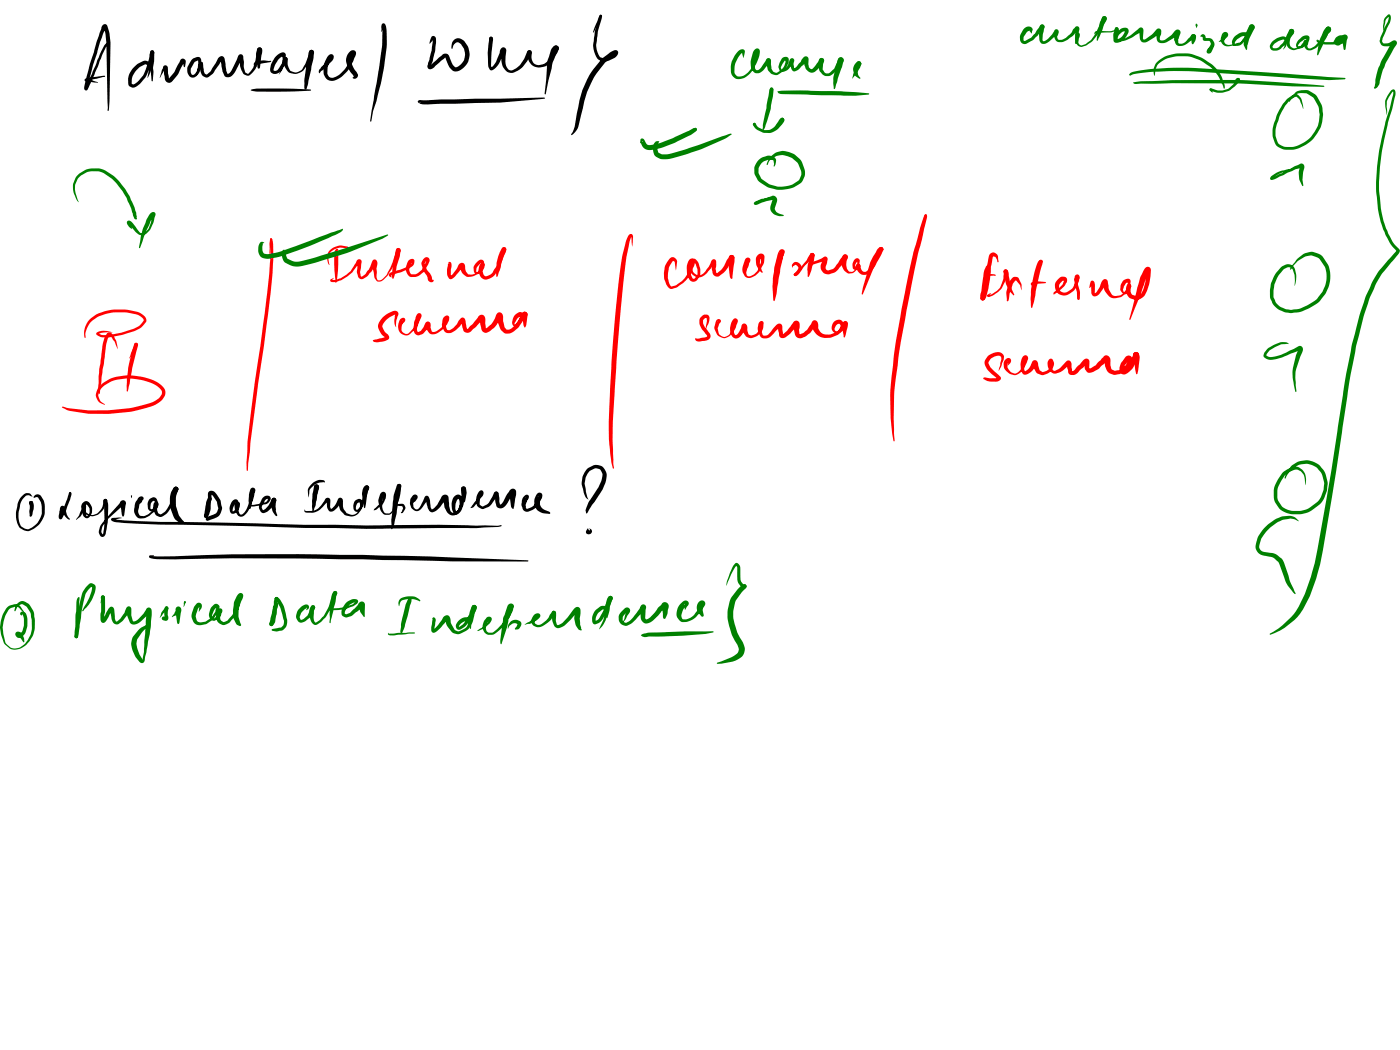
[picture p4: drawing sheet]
<svg xmlns="http://www.w3.org/2000/svg" width="346mm" height="259mm" viewBox="0 0 346 259" stroke-linecap="round" stroke-linejoin="round" font-family="sans-serif">
<g fill="#000">
<path d="M21 19.5l1-.4 3.7-.4 .3 .1-4.5 1.2 .1-.2-.4 .3-.3-.3zM25.3 6.2l.2-.1a.67 .67 0 0 1 .7-.1 .67 .67 0 0 1 .4 .6l.4 1.6 .3 2.4-.3 14.5-.1 2-.2 .3-.2-.1-.2-16.7-.3-2.2-.4-1.6 .4 .1-1.3 3.5-1.7 5.6-1.5 5.8-.2-.2-.2 .1 4.6-10.4a.61 .61 0 0 1 .4-.6 .61 .61 0 0 1 .7 .2v.6l-.4-.4h.1l-1.2 2.3-1.1 3-2.5 5.6a.54 .54 0 0 1-.8 .2 .54 .54 0 0 1-.1-.8l1.4-5.6 1.7-5.6zM32.8 16.8a3.8 3.8 0 0 1 3.5-1.7l.8 .6 .2 1a4.1 4.1 0 0 1-.9 2.5l.3-2.1-.3-.9-.6-.3a5.2 5.2 0 0 0-3 2.8l-.3 2 .4 .2 .3-.2a7.7 7.7 0 0 0 3-4.2l.9-3.6 .1-.4 .4-.1 .3 .2 .2 .3-.2 1a17.8 17.8 0 0 1-2.5 5.8l-.4 .5a2.59 2.59 0 0 1-2.4 1.4l-.7-.3a4 4 0 0 1 .9-4.5zM37.2 12.6l.4-.2 .3 .2 .2 .3v2.2l-.3 1.7 .1 1-.2 2.2-.1 .1-.2-.1-.4-3.3 .1-3.8zM40.4 16.3l.5-.2 .5 .4 .4 2.9 1.3-1.6 1.2-2.3a.89 .89 0 0 1 1.2-.9l.4 .6-.2 1.3-.2 .1-.1-.1-.2-1.2h.2l-1.3 2.9-1.4 1.6a1.07 1.07 0 0 1-1.1 .6 1.07 1.07 0 0 1-.9-1l-.2-2.6a.23 .23 0 0 0 .3 .2 .23 .23 0 0 0 .2-.2l-1.5 2.5zM47.4 14.7l1-.5a.94 .94 0 0 1 1.1 .1 .94 .94 0 0 1 .2 1.1l-.3 1a3.2 3.2 0 0 1-1 2.3l.5-1.9 .1-1.1-.1-.8-.9 .4-.9 1.6v1l.4 .6a1.26 1.26 0 0 0 1.2-1.3l.6-1.8 .3-.2 .4 .2 .1 .3-.4 .5 .2-.2a5.6 5.6 0 0 1-1.3 2.7 1.37 1.37 0 0 1-1.7 .3 1.37 1.37 0 0 1-.6-1.5v-1zM49.3 15.4l.3-.2 .5 .4 .3 2.3 .2 .3 .4 .2 1.1-.9 1.7-3a.87 .87 0 0 1 1-.6 .87 .87 0 0 1 .7 .9l.4 2.6 .3 .9 .4-.2 .5-.6 1.7-3.6a.66 .66 0 0 1 .8-.5 .66 .66 0 0 1 .5 .7l.1 2.6 .4 1.2 .7 .3 1.1-1.3a5.2 5.2 0 0 0 .8-2.9l.2-1.7 .2-.4 .5-.2a.85 .85 0 0 1 .4 1.5l-.7 1.9a5.7 5.7 0 0 1-2 3.4l-.6 .2-.9-.3-.6-1-.4-.9-.3-2.4 .4 .4 .4-.2-1.7 3.3a1.85 1.85 0 0 1-2.5 1.3l-.7-1.3-.5-2.9 .4 .1-2.2 3.3-1.1 .9-.7 .1a1.67 1.67 0 0 1-1.3-1.5l-.3-1.7 .2 .2-.2-.4zM62.8 15.5l.8-.4 1.3-.2 1.9 .1 .2 .1-.3 .2-3.4 .8 .1-.3v.5a.54 .54 0 0 1-.6-.1 .54 .54 0 0 1 0-.7zM63.6 11.9a.65 .65 0 0 1 .7-.2 .65 .65 0 0 1 .4 .6l-.5 4.3-.3 .4-.3-.4-.3-2.8zM68.2 13.9a1.65 1.65 0 0 1 2.2-.7l.2 .4a7.5 7.5 0 0 1-1.4 4.4l-.4 .5 .6-1.4a5.5 5.5 0 0 0 .3-3.4l.2 .2-1.1 .7-.9 1.5-.4 1.2 .3 .2a1.09 1.09 0 0 0 1.1-.7l.8-1.3 .3-1.1 .5-.3 .4 .1v.7l-1.2 2.1a1.83 1.83 0 0 1-2.7 1l-.3-.5a4.7 4.7 0 0 1 1.1-3.2zM70.1 14.2a.66 .66 0 0 1 .8 .1 .66 .66 0 0 1 .1 .8l.1 1a1.64 1.64 0 0 0 1 1.6 1.94 1.94 0 0 0 2.3-.4l1-1.6 .8-2.7a.77 .77 0 0 1 .7-.7l.5 .2 .1 .4-.1 .4-2.2 3.7a2.96 2.96 0 0 1-3.9 .9l-.6-.8a3.4 3.4 0 0 1-.7-2.3l.1 .1-.1-.3zM76.5 12.5l.4-.2a.67 .67 0 0 1 .7 .8l-1.6 7.9-.4 1.1h-.1l-.3-.4v-2.1l.4-3.7z"/>
<path d="M81.2 13.7a.77 .77 0 0 1 1.1 0 .77 .77 0 0 1-.1 1.1l-3.3 3.3a.86 .86 0 0 1 .3-1.2l2.2-2.8 .2 .3h.4l-.2 .2a5.2 5.2 0 0 0-1 3.5 1.29 1.29 0 0 0 .9 1.1 1.29 1.29 0 0 0 1.4-.3 7.4 7.4 0 0 0 2.9-3.2l.8-2.5 .2 .3h.3l-.4 .6-.2 .8a7 7 0 0 0 1.5 3.2 .84 .84 0 0 1 0 1 .84 .84 0 0 1-1 .3l-.2-.2 .5-.5-.1 .2-.3-.4a4.7 4.7 0 0 1-1.3-5l.6-.8a.89 .89 0 0 1 1.3-.1 .89 .89 0 0 1 0 1.3l-.3 .7a8.4 8.4 0 0 1-4.8 5.3 2.05 2.05 0 0 1-2.7-1.9 5.6 5.6 0 0 1 1.3-4.3zM94.4 5.9a.63 .63 0 0 1 .6 0 .63 .63 0 0 1 .3 .6 31.7 31.7 0 0 1-.6 10.9 71.8 71.8 0 0 1-2.6 10l-.6 2.7-.1-.2 .4-2.6a188 188 0 0 0 2.6-16.7l-.1-4.2 .3 .2 .3-.2-.7 1.5v-1.3zM106.6 9a.69 .69 0 0 1 .8 0 .69 .69 0 0 1 .3 .8l-.3 2.9-1 3.8-.2-.3 2.8-2.5a1.09 1.09 0 0 1 1.2-.4 1.09 1.09 0 0 1 .8 .9l.8 1.8 .6 .6 .6-.1 .8-.6a3 3 0 0 0 1-2.3l-.2-1.6-.7-1.1-.6-.4-.5-.1-.4 .3-.5 .5-.1 .7-.2 .2-.1-.2a2.08 2.08 0 0 1 1.4-2.4h.8l1 .7a4.6 4.6 0 0 1-.2 6.5 2.1 2.1 0 0 1-2.9 .6l-.7-.9-1-2.3 .1 .1-2.7 2.3a.93 .93 0 0 1-.9 .6 .93 .93 0 0 1-.9-.7l1.1-4 .3-2.8 .2-.1-1 1.3zM121 9.2h.5l.2 .3-.8 1.5-.1-1.3zM120.9 9.2a.68 .68 0 0 1 .8 .2 .68 .68 0 0 1 0 .8l-.4 4.3v1.7l.2 .6-.2-.1 1.2-1.4 .9-2.3a.91 .91 0 0 1 .4-1.1 .91 .91 0 0 1 1.2 .3l-.2 1.8a3 3 0 0 0 1 3.3h.1a3.3 3.3 0 0 0 2.7-1.5l.8-1.3 1-2 .3-.1 .5 .1 .1 .5-.1 .3a10.3 10.3 0 0 1-3.4 4.2 2.39 2.39 0 0 1-2.4 .3 2.39 2.39 0 0 1-1.5-2.1l-.1-1.8 .1-1.4a.44 .44 0 0 0 .7 .2l-.1 .2a8.9 8.9 0 0 1-2.4 4.1 .83 .83 0 0 1-1 .3 .83 .83 0 0 1-.5-.8l-.2-3.5zM130.3 12.5l.4-.1 .5 .1 .1 .5a2.87 2.87 0 0 0 .5 2.6 2.3 2.3 0 0 0 2.9 0l.7-.6 .7-1.2 .5-1.3 .1-.8-.1 .3a.72 .72 0 0 1 1-.7 .72 .72 0 0 1 .2 1.2l-1.5 2.6a4 4 0 0 1-3.1 1.6 3.2 3.2 0 0 1-3.1-3.7zM136.5 11.7l.8-.5a.71 .71 0 0 1 .7 .7l-.1 .5-.4 .2 .2-.1-.3 .4-.9 2.5-1.9 7.9-.1-.1 .6-7.8 .9-3zM148.1 3.7h.5v.5l-2.1 3.9zM148.1 3.7a.39 .39 0 0 1 .5 .1 .39 .39 0 0 1 0 .5l-.9 3.2-.2 1.5a6.2 6.2 0 0 0 0 3.8l.7 1.3 1 .3 .8-.1 1.2-.7 .4-.6 .2 .3 .3 .1-.2 .1a14 14 0 0 0-4.9 5.1l-.2 .3a25.9 25.9 0 0 0-2.9 7.9l-1.1 4.4a4.2 4.2 0 0 1-1.6 2.2l-.2-.2 .9-1.9 .6-3.3a24.2 24.2 0 0 1 3.7-10.4 13.2 13.2 0 0 1 5.6-5.2 .8 .8 0 0 1 .8 .6 .8 .8 0 0 1-.4 .9l-.6 .5-1.6 .7-.8 .1-.7-.2a2.13 2.13 0 0 1-1.7-1.9 7.2 7.2 0 0 1 0-4.4l.2-1.3 1-3.4 .1 .2zM21 19.5h.4l1.2 .2 1.6 .7-2.6-.2a.53 .53 0 0 1-.6-.7zM61.9 22.2a8.1 8.1 0 0 1 4.1-.3h6.8l3.9 .2 .1 .1-.1 .2-3.9 .2h-6.8a8.5 8.5 0 0 1-4.1-.4zM103.3 24.9l.5-.2 13.6-.3 17-.3 .2 .1-.2 .2-10.9 .9-17.9 .5-2-.2 .2-.4a.33 .33 0 0 1-.5 .2 .33 .33 0 0 1 0-.5z"/>
<circle cx="70.5" cy="14.6" r=".53"/>
<circle cx="121.3" cy="9.5" r=".43"/>
<circle cx="137.3" cy="11.9" r=".71"/>
</g>
<g fill="#f00">
<path d="M26.5 82.3a.76 .76 0 0 1 1 0l.6 .7 .2 .5a4.3 4.3 0 0 1 .8 2.8l-.8-1.9-1.3-1.6-.8 2.6-1.5 11.7-.2 .2-.1-.2-.1-1.5v-2.5l.9-7.1a6.8 6.8 0 0 1 1.3-3.7z"/>
<path d="M33.3 84.7l.7 .1 .1 .5-2.2 3.2z"/>
<path d="M33.3 84.7a.62 .62 0 0 1 .7 .3 .62 .62 0 0 1 0 .7l-1.3 5.1-.7 4.1-.6 1.8-.1-.1v-2.9l.4-2.9 1-4.3z"/>
<path d="M22.2 78.9a9.1 9.1 0 0 1 5.5-2.4 13.7 13.7 0 0 1 7.3 1.1 1.66 1.66 0 0 1 1.1 1.9 5.3 5.3 0 0 1-3.3 2.4l-1.2 .4a13.5 13.5 0 0 1-6.8 .9 1.18 1.18 0 0 1-1-.8 1.85 1.85 0 0 1 1.9-.7l2.1 .4h-2.4l-1.2 .5 .1-.3a4.3 4.3 0 0 0 3.9 .2l1.8-.4 3.3-1 1.2-.7 1-1.3a2.54 2.54 0 0 0-2.2-1.5 15.9 15.9 0 0 0-7.2-.1 7.5 7.5 0 0 0-3.7 2.1 4.5 4.5 0 0 0-1.2 3.7l-.2 .2a4.3 4.3 0 0 1 1.2-4.6z"/>
<path d="M15.3 100.5l.1-.1 .9 .3a44.8 44.8 0 0 0 16.5 0l3.9-1a4 4 0 0 0 3.3-2.6 1.67 1.67 0 0 0-1.1-1.7 13.4 13.4 0 0 0-11.7-1 4.2 4.2 0 0 0-3 3.2l.6 1.4 1.1 .9-.9-.3a2.53 2.53 0 0 1-.6-4.1 9 9 0 0 1 7.1-2.8 13.1 13.1 0 0 1 8.6 2.6 2.33 2.33 0 0 1-.5 3.8l-1.4 .9-2.1 .7a37.3 37.3 0 0 1-19.4 .6z"/>
<path d="M66.8 58.9h.3l.1 .2-.6 3.7-.1-2.7z"/>
<path d="M66.7 58.9h.2a2.87 2.87 0 0 1 .6 2.4l-.1 3.8a381.4 381.4 0 0 1-4 32.2l-1.5 11.8-.7 7.1-.1 .1-.2-.1v-2l.2-4.3a373.7 373.7 0 0 1 3.2-24.5 290.7 290.7 0 0 0 2.4-20.8z"/>
<path d="M83.1 61.6l.3-.1v.5h-.4z"/>
<path d="M82.9 61.6h.6l-.1 .4 .2 .1-.1 4.7-.3 2.5-.3 .5-.1-.1-.3-5.3 .1-2z"/>
<path d="M81.4 61.9a4 4 0 0 1 3.1-1.2l1.4 .2 1 .8-.2 .2-.8-.6-1.5-.1a3.6 3.6 0 0 0-2.9 1.3l-.4 1.4 .2 1.6-.3-.6-.2-1.1 .2-1.3z"/>
<path d="M81.6 69l.9-.4-.6 .7 .1-.2h1l1.1-.4 1.4-.9 1.1-.9 1.3-2a.77 .77 0 0 1 .5-.8 .77 .77 0 0 1 .9 .3l-.4 2.8 .1 .9 .3 .2 .9-.6 .8-1.1 .9-2.1a.74 .74 0 0 1 1-.2 .74 .74 0 0 1 .3 1l-.2 .9v2.1l.3 .9h.6l.5-.3 1.1-1 .3-.7a16.6 16.6 0 0 0 2-5.6l.6-.4 .4 .2 .2 .4-.7 1.2a15.7 15.7 0 0 1-2.3 4.5l-.4 .7-1.5 1.3a1.2 1.2 0 0 1-1.7-1.1l-.4-2.1 .1-1.4 .4 .2 .4-.2-1.1 2.1-1.1 1.2-.7 .5a.97 .97 0 0 1-1.5-.3l-.4-1.3 .1-1.8 .2-.7 .2 .3 .2-.1-.7 1a6.7 6.7 0 0 1-2.5 2.6l-1.3 .8-.9 .3a2.05 2.05 0 0 1-1.8 0z"/>
<path d="M98 61.4l.4-.2 .4 .2 .2 .5-.3 1.5-1.3 4.7-.4 .8-.2-.9 .1-2.4 .7-3.3z"/>
<path d="M96.1 67.5l4.4-1.6 1.1-.7v-.7l.3 .3-.3 .1-.5 1.4 .1 1 .4 .4h1.2l1.3-1 1.2-2.4-.4 .8 .5 1.5 1.1 1.5 .2 .9 .4 .1-.2 .5a.94 .94 0 0 1-1-.1 .94 .94 0 0 1-.3-1l-1-1.6-.5-1.6v-.6l.4-.7a.81 .81 0 0 1 1.1-.5 .81 .81 0 0 1 .4 1.1l-1.4 2.6-1.4 1-1.4 .2a1.92 1.92 0 0 1-1.5-2.6l.2-.7a1.13 1.13 0 0 1 .6-1 1.13 1.13 0 0 1 1.2 .2 1.52 1.52 0 0 1-.6 1.6l-2.5 1.3-2.6 .8v-.1l.1 .6a.57 .57 0 0 1-.6-.3 .57 .57 0 0 1 0-.7z"/>
<path d="M110.8 64.8a.6 .6 0 0 1 .7 .1 .6 .6 0 0 1 0 .8l-.2 2 .2 .6-.3-.2 1.3-1.4 .6-1.1a.87 .87 0 0 1 1-.7 .87 .87 0 0 1 .8 1l.1 1.1 .6 .7a2.62 2.62 0 0 0 3.1-1.7l.1-1.1-1.1 1.3-.1 .8 .3 .2 .6-.7 .3-.6-.1-.5 .1 .3-.1-.3 .1-.4 .4-.2 .3 .2a2.22 2.22 0 0 1-1.8 2.7l-.7-.6a2.41 2.41 0 0 1 1.7-3 .88 .88 0 0 1 .8 .5 .88 .88 0 0 1-.1 1l-.3 .6a3.4 3.4 0 0 1-4.2 1.9l-.9-.9-.3-1.4 .4 .2-1.4 1.9a1.58 1.58 0 0 1-1.8 .9l-.4-.7-.1-.8 .2-2.2h.4l-.4-.1z"/>
<path d="M118.8 65l.4-.2 .3 .2 .2 .4-.1 .3-.3 .2 .3-.2-.4 1.2 .1 .6a.71 .71 0 0 0 .9 .7l1.3-.7 1.1-1.7 1.4-4.2 .1 .4-.2-.4 .2-.4 .4-.2a.88 .88 0 0 1 .3 1.5l-1.4 3.5-.7 1a3.1 3.1 0 0 1-3.1 2 2.36 2.36 0 0 1-1.4-2.2l.1-1z"/>
<path d="M124 61.3l.5-.3 .4 .2 .1 .4-.1 .3-.3 .2 .3-.2-.7 1.8-.8 3.1-.7 1.6-.2-.1v-1.7a11.2 11.2 0 0 1 1.5-5.3z"/>
<path d="M94.5 78.4a4.7 4.7 0 0 1 3.3-1.6 .99 .99 0 0 1 .3 1.6l-.2 .8-.1 1.6a4 4 0 0 1-.2-3.1v-.2l-.1 .2a5.5 5.5 0 0 0-2.9 2.4l-.2 .4a2.18 2.18 0 0 0 .8 1.6l.7 .7 .2 .7a2.2 2.2 0 0 1-2.1 .9l-1.5 .1-.4-.4 3.2-1-.1 .3-.1-.1a2.89 2.89 0 0 1-1.4-3.8z"/>
<path d="M98.9 78.8a.67 .67 0 0 1 1.1-.1 .67 .67 0 0 1-.4 1.1l-.5 .2 .2-.5v-.5l.4 .4-.4 .8a1.39 1.39 0 0 0 0 1.6 1.39 1.39 0 0 0 1.4 .6l1.4-1.3a6.9 6.9 0 0 0 1.1-3l.1 .2 .5-.1-.6 1.6-.2 1.4 .1 .7 .2 .1 .6-.3 1-1.5a.77 .77 0 0 1 .9-.8 .77 .77 0 0 1 .5 1l.3 1.5a1.17 1.17 0 0 0 1.4-.3l1.1-.8 .7-.9 .3-.9-.1-.5 .1 .3 .4 .1-.2 .3-.3 1.1 .4 1.1 .2 .1h.4l1-.5 .8-1 .7-1.1a.85 .85 0 0 1 1.1-.3 .85 .85 0 0 1 .4 1.1l.3 1.6-.1-.1h.4l2.3-2.6a1.04 1.04 0 0 1 1.3-.8 1.04 1.04 0 0 1 .7 1.4v1.9l1.5-1.1 1-2a.92 .92 0 0 1 1.1-.8 .92 .92 0 0 1 .7 1.1v1l.4 1.6 .4 .5h.7l1.7-1.2 .8-1.3 .1-1 .3 .2-1 .8-.5 .9v.3l.6-.6 1.3-2.2 .3-.3a.67 .67 0 0 1 1 .7l-.2 .3-2.6 2.5a.87 .87 0 0 1-1-.3 .87 .87 0 0 1 .1-1 2.05 2.05 0 0 1 2.3-2l.4 .4v.9l-.3 1-.7 1a3.8 3.8 0 0 1-3.5 1.9l-1.1-.9-.7-1.8-.2-1.5 .4 .3 .5-.2a8.1 8.1 0 0 1-2.5 3.3 1.29 1.29 0 0 1-2.2 0l-.4-1.5-.1-1.3 .4 .2 .2-.1-2.6 2.8a1.24 1.24 0 0 1-1.4 .4 1.24 1.24 0 0 1-.9-1.2l-.4-1.6 .3 .2 .4-.1-.7 .8a5.3 5.3 0 0 1-2.6 2 1.39 1.39 0 0 1-1.8-1l-.3-.9 .1-.6a1.32 1.32 0 0 1 1.6-1.6l.1 .3v.7l-.6 1.2a6.4 6.4 0 0 1-2.7 2.1 1.37 1.37 0 0 1-1.7-.3l-.6-.9-.1-.9a.47 .47 0 0 0 .3 .3 .47 .47 0 0 0 .5-.2l-1.4 1.9-1 .5a1.36 1.36 0 0 1-1.5-1.8l.2-1.5 .5-1.5a.68 .68 0 0 1 1-.6 .68 .68 0 0 1 .1 1.1l-1.2 2.5-1.5 1.5a2.02 2.02 0 0 1-2.3-.3 2.02 2.02 0 0 1-.5-2.2z"/>
<path d="M129.1 77.2a.71 .71 0 0 1 .8-.1 .71 .71 0 0 1 .4 .6l-.3 2.6-.4 .6-.3-.6-.4-2.5 .1 .2-.1-.3z"/>
<path d="M155.4 58a.63 .63 0 0 1 .8-.1 .63 .63 0 0 1 .1 .9l-.2 2.1-.3-2.6 .1 .2-.4 1.3-.8 3.9a545.6 545.6 0 0 0-3.4 41.5v3.3l.3 7.1-.1 .2a34.6 34.6 0 0 1-1.2-11.6 368 368 0 0 1 3.3-40.7l1-4z"/>
<path d="M165.4 63.9a1.07 1.07 0 0 1 1.2-.2 1.07 1.07 0 0 1 .6 1.1l-.3 2-.3-2.2-.4-.2-.1 .1a3.8 3.8 0 0 0-1 2.4l-.2 1.9 .4 1.2 .5 .7 1.2-.3 2.1-1.7 .8-1.4 .7-2-.1-.6 .2 .2h.4l-.4 1.1-.1 1.7 .4 1 .3 .1 .4-.2 .5-.8v-1.1l-.4-1.4-.5-.6-.4 .5v.9l.4 1.2a1.77 1.77 0 0 0 1.7 .7 1.77 1.77 0 0 0 1.4-1.3l.9-1.3a1.63 1.63 0 0 1 .9-1.4 .6 .6 0 0 1 .7 .7l-.2 1.7 .2 .9 .2 .2 1-.9 2-3.3 .6-.3a.65 .65 0 0 1 .6 .6l-2 3.1-1.5 1.4a1.18 1.18 0 0 1-1.3 0 1.18 1.18 0 0 1-.6-1.1l-.1-.6 .1-1.7 .2 .2h.3l-1.5 2.1a2.41 2.41 0 0 1-2.1 1.5 2.41 2.41 0 0 1-2.2-1.2l-.4-.8-.1-.9a1.27 1.27 0 0 1 1.5-1.7l.7 .7a5.5 5.5 0 0 1 .6 3.2l-.4 .9a1.3 1.3 0 0 1-1.9 .7l-.3-.3a4.9 4.9 0 0 1 0-5 .84 .84 0 0 1 1.1 0 .84 .84 0 0 1 .1 1.1l-.9 2.2a7.4 7.4 0 0 1-3.2 3.4l-1.3 .5a1.35 1.35 0 0 1-1.6-1.2 6.2 6.2 0 0 1-.3-4.3z"/>
<path d="M180.2 63.2a.72 .72 0 0 1 .8-.1 .72 .72 0 0 1 .4 .7l-.6 5a.54 .54 0 0 1-.6-.6 12 12 0 0 1-.1-4.4l.1 .2-.2-.4z"/>
<path d="M184.2 63.8a.72 .72 0 0 1 1 .2 .72 .72 0 0 1-.2 1l-.8 2.3-.2 .4 .5-3.4 .2 .3 .2-.1-.7 2.1 .2 1.4a.84 .84 0 0 0 1.1 .1l.7-.4 .9-.9 .8-2.1-.1-1.2 .2 .2-.3 .4v1.1l.7 2-.2 .2-.3-.3a3.7 3.7 0 0 1-1.2-3.2 1.13 1.13 0 0 1 .7-1.2 1.13 1.13 0 0 1 1.3 .4v1.8l-.8 1.6a3.2 3.2 0 0 1-3.6 2l-.8-1.1-.2-.7 .3-1.6z"/>
<path d="M192.5 61.8a.73 .73 0 0 1 1.1 0 .73 .73 0 0 1 0 1l-.1 .3a11.3 11.3 0 0 1-2.3 4.2l.1-.3a11.2 11.2 0 0 0 1.3-4.8 .58 .58 0 0 0 .4 .6 .58 .58 0 0 0 .6-.1l-.9 3.6-.9 6.2-.4 1.6-.2 .3-.2-.2a24.9 24.9 0 0 1 .1-7.1l.1-1.1 .8-3z"/>
<path d="M195.9 65a1.49 1.49 0 0 1 2 .6 1.49 1.49 0 0 1-.5 2l-.5 .4a.46 .46 0 0 1-.6 .1 .46 .46 0 0 1-.2-.5l.3-.1-.2-.1 1-1.3-.3-.4-.5-.3-.5 .3-.2 .5-.1-.7z"/>
<path d="M196.1 67.6l.3-.1 .3 .1-.1 .5-.2 .1-.4-.2z"/>
<path d="M200.1 62.6l.5-.1 .4 .1 .1 .4-.1 .4-.6 .4-3.8 4.3h-.5v-.4l1.5-1.4 1.6-2.1z"/>
<path d="M200.1 62.6l.5-.1a.86 .86 0 0 1 .5 1.3l-.7 2.9-.8 1.7-.1-.6a9.1 9.1 0 0 1 .3-3.8z"/>
<path d="M199.9 65.3l.7-.6 2.3-.9a.74 .74 0 0 1 1-.4 .74 .74 0 0 1 .4 1l-.5 1.8 .2 .4 .6 .2 1-.4 .5-.3 1.9-2.7a.67 .67 0 0 1 1-.5 .67 .67 0 0 1 .2 1l.1-.1-2.6 3-1.2 .7a1.98 1.98 0 0 1-2.5-.5 1.98 1.98 0 0 1 0-2.5l.2-.7a.49 .49 0 0 0 .1 .5 .49 .49 0 0 0 .5 .1l-2.9 .9-.8 .5-.2 .5-.2-.5z"/>
<path d="M208.2 63l.5-.2a.69 .69 0 0 1 .6 1l-.3 .7a2.47 2.47 0 0 0 .6 2.5l.1 .1a1.3 1.3 0 0 0 1.7-.9l.3-.7-.1-1-.4 .8-.1 .7 .4-.7 .4-.2 .4 .2 .2 .4-.2 .4-.4 .1 .4-.1-.2 .1a.88 .88 0 0 1-1.4 .2 1.83 1.83 0 0 1 1.1-2.6l.4 .2 .1 .5-.1 1.1-.5 .8a1.97 1.97 0 0 1-2.1 1.2 1.97 1.97 0 0 1-1.7-1.8l-.2-1.4z"/>
<path d="M211.5 65.3a.69 .69 0 0 1 .9 0 .69 .69 0 0 1 .2 .8l.4 .9 .8 .1a4.5 4.5 0 0 0 1.8-2.1l.1-.1a8.6 8.6 0 0 0 1.4-3.5l-.1 .2 .2-.4 .4-.2 .4 .2 .2 .4-1.7 3.2a5.6 5.6 0 0 1-2.5 3l-.8 .1a2.21 2.21 0 0 1-1.8-2l.2 .3-.2-.5z"/>
<path d="M216.9 61.3l.7-.3 .4 .1 .2 .5-2.1 3.7-3.2 7.5-.1-.2 .3-1.6 1.8-6.2z"/>
<path d="M173 78.4l.3-.3a1.1 1.1 0 0 1 1.5-.3 1.1 1.1 0 0 1 .3 1.5l-.8 2.1 .2-2.9h-.4l-.5 .6a2.38 2.38 0 0 0 .7 2l.9 1.1a1.11 1.11 0 0 1-.7 1.9l-1 .1a1.21 1.21 0 0 1-1.8-.4l.1-.4 .2 .2h.5l2-.4 .1-.4-.6-.7a3.9 3.9 0 0 1-1.3-3z"/>
<path d="M177 79a.59 .59 0 0 1 1 .1 .59 .59 0 0 1-.6 .8l-.5 .3 .4-.9 .1 .3h.3l-.5 1.5 .5 1.5a1.54 1.54 0 0 0 2.4 0l.3-.5a4.6 4.6 0 0 0 1-2.8l.1 .2 .3-.1-.3 .6a2.7 2.7 0 0 0 0 2.7l.2 .1 .4-.3 .9-1.6a.79 .79 0 0 1 .3-.8 .79 .79 0 0 1 .9-.1l.3 .5 .3 2 .6 .3 1.3-.4 .9-1 .1-.6v-1l.2 .3h.4l-.3 1.3 .5 1.5 1.1-.2 1.5-1.7a1.47 1.47 0 0 1 1.8-1l.3 .6 .1 2.1-.1-.1 1.1-.9 1.5-1.9a.93 .93 0 0 1 1.2-.5 .93 .93 0 0 1 .5 1.3l-.2 .9 .1 .9 .2 .1 .8-.3 .9-.7 1.2-2a.89 .89 0 0 1 1.1-.3 .89 .89 0 0 1 .5 1.1l-.1 .7 .5 .8 .5 .5 .7 .3h1.4l1.4-.6 .6-.5a.89 .89 0 0 0 .1-1.6l-.6 .3-.5 .9a.56 .56 0 0 0 .3 .7 .56 .56 0 0 0 .8-.3l.6-1a1.21 1.21 0 0 1 1.2-1.2l.4 .4v.7l-.6 2.3-.3 .7-.5-2 .1-1.4a.53 .53 0 0 0 .4 .5 .53 .53 0 0 0 .6-.2h-.1a4.6 4.6 0 0 1-2.1 2 1.4 1.4 0 0 1-1.5-1.8 1.79 1.79 0 0 1 2-1.5 1.7 1.7 0 0 1 .3 3l-.7 .6-1.7 .7-1.6 .2a3.2 3.2 0 0 1-3-3.2l-.1-.2 .6 .3 .5-.3-1.5 1.9-.5 .5a2.34 2.34 0 0 1-3 .7l-.4-.5-.2-1 .1-1.6 .4 .3 .3-.1-1.7 2.1-.9 .7a1.04 1.04 0 0 1-1.3 .4 1.04 1.04 0 0 1-.6-1.2l-.3-1.6 .4 .2-.7 .6a4.7 4.7 0 0 1-2.5 2.1 1.36 1.36 0 0 1-1.8-.9l-.4-1.4 .2-1.2a.73 .73 0 0 1 .5-.7 .73 .73 0 0 1 .7 .2l-.1 1.7-.8 1.1a3.3 3.3 0 0 1-2.3 1.1 2.51 2.51 0 0 1-2-2.7 .51 .51 0 0 0 .5 .3 .51 .51 0 0 0 .4-.4l-.7 1.5a1.69 1.69 0 0 1-2.4 1.2 3.3 3.3 0 0 1 .3-4.8 .67 .67 0 0 1 .8 .9l-.4 .9a4.9 4.9 0 0 1-1.5 2.4l-.1 .1a2.11 2.11 0 0 1-3.2-.4l-.6-1.6z"/>
<path d="M228.4 53h.4l.1 .2-.8 1.5z"/>
<path d="M228.4 53l.2-.1a.75 .75 0 0 1 .2 1.2l-1.6 6.9a318.9 318.9 0 0 0-6.2 34 92.8 92.8 0 0 0-.1 13.9l-.1 .1a46.5 46.5 0 0 1-1-12l.2-2.1a165.3 165.3 0 0 1 3.5-22.7l2-9.8 1.7-6.1z"/>
<path d="M243.8 65.6h.4l-.2 .6-.3-.4z"/>
<path d="M243.7 65.6h.5l-.1 .5-.4-.1z"/>
<path d="M243.5 65.8l.1-.2a.45 .45 0 0 1 .7 .4l-1.1 7.6-.1-.3 .1 .3-.1 .4-.4 .2a1.27 1.27 0 0 1-.5-1.8l.7-5z"/>
<path d="M244.5 62.7l.8-.4 .9 .5 .2 .5 .2 1.4-.2 .1-.1-.1-.5-1.2-.5-.2-.6 2.6-.2 3-.5 2.5-.6 2.2-.3 .5-.4 .1-.4-.2-.2-.4 .4-.5-.2 .1 .7-2.2 .4-2.2 .3-3.2 .5-2.3z"/>
<path d="M244 67.9l.7-.2h.8l.4 .3-.1 .1h-1.3l-.3 .3 .2 .3-.5-.3z"/>
<path d="M248 66.6l.3-.1 .4 .2 .1 .5 .1-.1a8.4 8.4 0 0 1-2.5 5.1l-2 1.1a.42 .42 0 0 1-.7-.2 .42 .42 0 0 1 .5-.5l.6-.2-.8 .7v-.2l1-.3 1.3-.9a5.4 5.4 0 0 0 1.5-3.3v-1.3z"/>
<path d="M248 66.7a.85 .85 0 0 1 .9 .1 .85 .85 0 0 1 .2 .9v.4a14.4 14.4 0 0 0 1.3 4.6l-.1 .3-.1-.1a6.8 6.8 0 0 1-2.2-4.5l-.1-1.1 .2 .2-.3-.4z"/>
<path d="M250 68.6a1.07 1.07 0 0 1 1.7 .4l.6 1.2v1.5l-.5-1.4-.9-1.1 .1 .1h-.4l-.5 .8-.8 2.4-.2 1.7-.3 .2-.2-.2v-.5a5.5 5.5 0 0 1 .5-3.8z"/>
<path d="M256.7 64.3l.3-.1a.77 .77 0 0 1 .1 1.3l-.2 .6-.3-1.5z"/>
<path d="M256.6 64.4l.4-.3 .4 .2 .1 .3-.2 .4h.2l-1.6 6.5-.6 3-.4 1.4-.1 .2-.2-.2a22.2 22.2 0 0 1 2-11.5z"/>
<path d="M254.7 69.9h.5l-.2-.1 1.2 .5-.9 .2a.47 .47 0 0 1-.5-.1 .47 .47 0 0 1-.1-.5z"/>
<path d="M254.7 69.9l1-.5 2.5 .2 .1 .2-.1 .1-2.5 .2-.5 .3 .1-.2-.4 .3-.4-.4z"/>
<path d="M261.2 69l.7-.6 .7-.1a.92 .92 0 0 1 .9 .6 .92 .92 0 0 1-.3 1.1 7.2 7.2 0 0 1-2.7 2.6l-.2 .2-.1-.6 2.2-1.9 .3-.9v-.2l.1 .1h-.4l-.8 .9-.1 1a1.38 1.38 0 0 0 2.3 .7l1.2-.9 .8-1.7 .1-.9h.2l-.1 .7 .3 1.5a5.7 5.7 0 0 1 .4 3.2l-.4 .3-.3-.3-.1-1.6-.5-1.8-.1-1.7a.72 .72 0 0 1 .8-.9 .72 .72 0 0 1 .4 1.2l-.6 1.5a3.3 3.3 0 0 1-4.4 2.2 2.38 2.38 0 0 1-.3-3.7z"/>
<path d="M269.4 69.4a.8 .8 0 0 1 .9 .3 .8 .8 0 0 1 .1 .8l-.1 1.9 .5-.3 .6-.9a3.9 3.9 0 0 1 1.3-2.2 .92 .92 0 0 1 .9 1.1l.2 1.2 .4 .9a1.27 1.27 0 0 0 1.7 .9l1-.3 1.3-1.4a2.06 2.06 0 0 0 .2-1.9l.2 .2-.6 .3-.5 .7-.2 .9 .3 .5h.3l.3-.4 .2-1.4 .4-.2 .3 .1 .2 .4-.3 1a1.15 1.15 0 0 1-1 1.1 1.15 1.15 0 0 1-1.2-.9l-.2-.4 .1-1 .7-1.2a1.04 1.04 0 0 1 1.8 .1v.1a3.2 3.2 0 0 1-.7 2.3l-1.5 1.5-1.3 .4a2.3 2.3 0 0 1-2.7-1.4l-.4-.9-.3-1.6a.54 .54 0 0 0 .9 .3l-1.5 2.3a1.16 1.16 0 0 1-1 .9 1.16 1.16 0 0 1-1.1-.6l-.2-2.6 .3 .1 .3-.1-1 1.1z"/>
<path d="M278.4 70.3l.4-.2 .4 .2 .1 .3-.2 .5 .2-.2-.1 1.1 .4 .8 1.1 .3 .8-.3 .4-.4 .4-.9 .5-1.6 .2-1.8-.1-1.3a.58 .58 0 0 0 .9 .3l-.9 1.9-1.2 3.6-2.7 6.4-.1-.2 2-7.9a13 13 0 0 1 1.8-4.6 .79 .79 0 0 1 1-.4 .79 .79 0 0 1 .5 .9 11.9 11.9 0 0 1-1.7 6.4 2.53 2.53 0 0 1-2.5 .8l-.7-.3a2.5 2.5 0 0 1-.9-3.4z"/>
<path d="M244 87.9a2.82 2.82 0 0 1 3.6-.5l.3 .6-.1 .8-.5 1.7-.7 1.1 .7-2.8-.1-.7-.6-.3-1.1 .3-.8 .5-.6 .9 .5 1.2 2.4 2.3a.92 .92 0 0 1-1 1.3l-1.7-.1-1.3-.5a.31 .31 0 0 1 0-.5 .31 .31 0 0 1 .5 0l1 .2h1.5l.4-.2v.5l-1-.9a4.7 4.7 0 0 1-2.3-3.2l.2-.6z"/>
<path d="M248.3 88.8a.79 .79 0 0 1 1.3-.1 .79 .79 0 0 1-.4 1.2l-.3 .3v-1l.2 .2-.2 .4-.1 .9a2.18 2.18 0 0 0 1.9 1.6l.4-.2a3.6 3.6 0 0 0 1.7-3l.1-.6 .2 .2h.4l-.5 1.8-.1 .8 .2 .4 .2-.1a3.8 3.8 0 0 0 1.7-2.4 .92 .92 0 0 1 1.1 0 .92 .92 0 0 1 .3 1l.3 1.2 .8 .5 1-.3 .6-.5 .4-1.2-.3-.6 .5 .1-.2 .9 .2 .7 .5 .5h.4a6.1 6.1 0 0 0 2.8-2.3 .9 .9 0 0 1 1 .1 .9 .9 0 0 1 .2 1.1l.1 1.4-.1-.2 .7-.2 2.2-2.4a.86 .86 0 0 1 1.1-.4 .86 .86 0 0 1 .4 1.1l-.1 1 .3 .5-.2-.2 1.6-.8 1.8-2a.99 .99 0 0 1 1.2-.3 .99 .99 0 0 1 .6 1v1.3l.2 .8 .9 .6 .9-.2 1-.5 .9-.8 .4-1v-.6l.2 .4-.9 1.3-.3 .8 .2 .5-.2-.2a4.8 4.8 0 0 0 2-3l.3-.9 .3-.4 .4-.1a.73 .73 0 0 1 .7 1l.1-.2-.5 1.2a5.4 5.4 0 0 1-3 3.5l-.5 .1-.4-.3-.5-1.2 .4-1.3 1.1-1.5a.88 .88 0 0 1 1-.4 .88 .88 0 0 1 .6 .7 3.7 3.7 0 0 1-.9 2.4l-1 1-1 .4-1.2 .3-1.4-.4-.7-.9a4.1 4.1 0 0 1-.5-2.4l.4 .2 .4-.2-2.3 2.2-1.1 .6a1.36 1.36 0 0 1-1.5 .3 1.36 1.36 0 0 1-.8-1.2l-.1-1.5 .3 .4h.4l-2.3 2.3a1.61 1.61 0 0 1-2.3 .2l-.5-2.3 .3 .2 .4-.1a5.8 5.8 0 0 1-3.5 2.3 2.25 2.25 0 0 1-1.4-3.6 .95 .95 0 0 1 1.1 1.1 2.96 2.96 0 0 1-2.6 2.8h-.6l-1.1-.5-.7-1.3-.3-.9a.57 .57 0 0 0 1 0 3.6 3.6 0 0 1-3.2 2.6l-.1-.1a3.7 3.7 0 0 1 .3-4.6 .73 .73 0 0 1 .7 .2 .73 .73 0 0 1 .1 .9 5 5 0 0 1-2.9 3.7 2.53 2.53 0 0 1-2.6-1.1 2.53 2.53 0 0 1 0-2.7z"/>
<path d="M280 87.1a1.01 1.01 0 0 1 1.2 .2 1.01 1.01 0 0 1 .2 1.1l-.3 3-.4 1.1-.3-1.1-.6-3.8z"/>
<circle cx="66.9" cy="59.1" r=".27"/>
<circle cx="129.6" cy="77.7" r=".68"/>
<circle cx="180.7" cy="63.6" r=".65"/>
<circle cx="200.6" cy="63" r=".58"/>
<circle cx="217.6" cy="61.6" r=".57"/>
<circle cx="228.6" cy="53.3" r=".3"/>
<circle cx="242.7" cy="73.6" r=".57"/>
<circle cx="248.4" cy="67.1" r=".53"/>
<circle cx="257" cy="64.6" r=".45"/>
<circle cx="278.8" cy="70.6" r=".54"/>
<circle cx="280.5" cy="87.7" r=".74"/>
</g>
<g fill="#008000">
<path d="M317.7 24.5l1.2-.8a1.24 1.24 0 0 1 1.8-.1l.7 1 .4 2.2-1-2.4-.7-.5-.8 .3a8.7 8.7 0 0 0-2.8 3.5l-.6 1.4a9.4 9.4 0 0 0-.9 4.5l.3 1a2.33 2.33 0 0 0 2.6 1.7 7.4 7.4 0 0 0 5.7-2.4l1.1-1.4 .8-1.6 .4-2.6-.3-1.8-1.2-2.3-1.8-1.1-1.6-.1-.7 .2-1.5 1.3-.4 .6-.1-.2 .3-.6 1.6-1.7 1.2-.3h1.7l1.8 1.2 1.3 2.2 .3 .9 .2 1.8-.5 2.7-.7 1.4a8 8 0 0 1-9.2 4.1l-1.2-.7a6.3 6.3 0 0 1-.2-6.2l1-2.5 .8-1.5z"/>
<path d="M313.9 43.6a8.1 8.1 0 0 1 4.5-1.8h.6l-1.6 .6a6.5 6.5 0 0 0-3.1 1.6l-.1 .1-.2-.2 6.5-3.1a.88 .88 0 0 1 .9-.4 .88 .88 0 0 1 .7 .6l-.3 1.7a6.1 6.1 0 0 0 .1 3.1l-.2 .2-.1-.1a4.9 4.9 0 0 1-.6-4.6h.5l-1.6 .5-3.7 1.7a3.5 3.5 0 0 1-2.4 .9l-.1-.4z"/>
<path d="M316.3 66.1a2.02 2.02 0 0 1 3.4 .2 6 6 0 0 1 0 4.3 8.8 8.8 0 0 0-.4-4 1.12 1.12 0 0 0-1.6-.5l-.8 .5-1.1 1.3-.6 1.1-.5 1.3-.2 1.4v1.8a3.6 3.6 0 0 0 1.7 2.3l1.1 .5a6.3 6.3 0 0 0 4.1-.3l3.5-1.9 1.3-1.6a7.1 7.1 0 0 0 1.3-5.3l-.3-1.3-1.3-1.9-2-.9-1.6 .3-1.5 .8-1.3 1.3-.7 1h-.3l1.8-2.5 1.5-1.2 2.2-.6 1.8 .5 .8 .6 1.5 2.3 .3 1.4a8 8 0 0 1-1.5 6.1l-.7 .8a9.7 9.7 0 0 1-8.6 3.3l-1.2-.5a5 5 0 0 1-2.7-5.8l.2-1 .7-1.7z"/>
<path d="M313 86.1l.9-.5a4.4 4.4 0 0 1 4-1l.3 .4-.6-.1a4.9 4.9 0 0 0-3.4 1.2l-.7 .5-.7 .8-.1 .5-.1-.2a1.75 1.75 0 0 0 1.6 .4 20.1 20.1 0 0 0 6.4-2.6 .9 .9 0 0 1 1.1 .4 .9 .9 0 0 1-.1 1.1l-.5 1a10.7 10.7 0 0 0-1.2 5.2l.3 3.5-.2 .1a15.2 15.2 0 0 1-.7-5.9l.7-3.2 .6-1.4 .5 .1-2.1 .8a13.6 13.6 0 0 1-5.3 1.7 1.44 1.44 0 0 1-1.7-1.3l.3-.6z"/>
<path d="M316.8 116.7a4.4 4.4 0 0 1 3.8-1.3l.3 .1a3.6 3.6 0 0 1 1.5 4.3h-.1a4.3 4.3 0 0 0-.9-3.2l-1.2-.6a5.2 5.2 0 0 0-4.3 3.7 5.4 5.4 0 0 0-.4 3.7l.9 1.4a4.3 4.3 0 0 0 3.4 1.4 5.7 5.7 0 0 0 4.5-1.5l1.6-1.4 .8-2.1a5.5 5.5 0 0 0-1.9-5.9 4.5 4.5 0 0 0-3.8-.6l-.2 .1a5.6 5.6 0 0 0-3.3 3.3l-.1 .1-.2-.2a5.4 5.4 0 0 1 4.1-4.2 5.1 5.1 0 0 1 4.5 1.1 6.8 6.8 0 0 1 1.7 6.6l-.6 1.7a8.2 8.2 0 0 1-3.9 3.3 6.9 6.9 0 0 1-7.1-.9 6 6 0 0 1-.2-7.4z"/>
<path d="M312.4 130.2a9.5 9.5 0 0 1 4.3-2.7l1.2-.1a2.68 2.68 0 0 1 2.5 .9l.3 .4-1-.4-1-.2-2 .3a10.6 10.6 0 0 0-3.9 2.8 6 6 0 0 0-1.9 4 1.55 1.55 0 0 0 1.7 1.2l.7 .1a4.3 4.3 0 0 1 3.8 2.6l1.5 4.5 1.4 2.9-.3 .2a12.3 12.3 0 0 1-2.6-4.2l-1.4-3.7a3.4 3.4 0 0 0-2.6-1.4l-.7-.1a2.41 2.41 0 0 1-2.1-3.5l.5-1.4z"/>
<path d="M343.5 22.3a.62 .62 0 0 1 .8-.2 .62 .62 0 0 1 .3 .8l-.8 4-1 3.4-1.6 7.4a42.9 42.9 0 0 0-.2 13.7l.6 3.1 1.2 3.2 1.1 2.1 1.7 1.8 .1 .4-.4 .8-4.2 5-1.3 2.3-1.8 4.2a121.7 121.7 0 0 0-5.3 23.5l-2.7 18.5-3.3 19.6a42.2 42.2 0 0 1-5.7 15.7 15.7 15.7 0 0 1-7.3 5.1l-.2-.1 .1-.1a17.8 17.8 0 0 0 8.6-9.8 63.3 63.3 0 0 0 3.1-11 719.9 719.9 0 0 0 5.7-34l.7-5a133.1 133.1 0 0 1 5.7-23.8l1.6-3.6a20.1 20.1 0 0 1 3.8-5.1l2.1-2.4v.2l-1.4-1.6-1.3-2.4-1.3-3.3-.6-3.2a43.8 43.8 0 0 1 .3-14.5l1.5-6.9 1.9-6.7 .1-.8-.3 .2a4.5 4.5 0 0 0-1.3 4.6l-.1 .9v-.5a4.8 4.8 0 0 1 .4-4.5z"/>
<path d="M285.7 15.3a8.6 8.6 0 0 1 6.9-2.1 11.6 11.6 0 0 1 8 4.1l1.1 1.6 .5 1.5a1.49 1.49 0 0 1 .1 1.5l-.9-1.8a7.7 7.7 0 0 0-2.3-3.4l-.1-.1a10.4 10.4 0 0 0-10-2.4 4.3 4.3 0 0 0-3.7 3.1l-.2 1.4a2.99 2.99 0 0 1 .6-3.4z"/>
<path d="M298.8 21.9h.4l.3 1-.7-.6z"/>
<path d="M298.8 21.9l.3-.1a4.7 4.7 0 0 0 4 .2l1.4-1.1 .8-1.5 .5-.2 .3 .2v.6l-.4 .1h.2l-.8 1-1 .9a4.9 4.9 0 0 1-3.3 .9l-2-.6z"/>
<path d="M305.5 19.4l.3-.2 .3 .2 .1 .3-.9 1.2-.1-.2z"/>
<path d="M252.9 7.1a1.11 1.11 0 0 1 1.2-.6 1.11 1.11 0 0 1 .9 1l-.2 .8-.7-.8 .1 .2-.7 .3-.7 1.1v1h.3l1.5-.8 .9-1 1.5-2.2 .4-.1 .4 .2 .2 .4-.2 .4-.4 .2 .4-.2-.3 .4-2.2 2.4-1.6 .9a1.15 1.15 0 0 1-1.8-.9l.1-1.1z"/>
<path d="M257 6.2l.4-.2a.99 .99 0 0 1 .4 1.5l-.3 1 .1 1.7a1.7 1.7 0 0 0 1.5-.9l1.3-1.7-.1 .1a.62 .62 0 0 1 .9-.3 .62 .62 0 0 1 .2 .9l-.3 .8 .1 .6 .4 .1a2.38 2.38 0 0 0 1.9-.8l1.1-.9 .8-1.2a.65 .65 0 0 1 .9-.3 .65 .65 0 0 1 .2 1l-.6 3.1h-.4l.1-3.5 .3 .3 .4-.2-1.2 1.4-1.1 .8a2.6 2.6 0 0 1-3.2 .6v-.1a2.01 2.01 0 0 1-.3-2.1v.1a.45 .45 0 0 0 .5 .2 .45 .45 0 0 0 .3-.4l-1.4 1.7a2.54 2.54 0 0 1-2.6 1.3l-.2-.1a2.52 2.52 0 0 1-.5-2.3z"/>
<path d="M265.6 10.4h.3l.1 .4h-.4z"/>
<path d="M265.7 8.1l.4-.1a1.14 1.14 0 0 1 .3 1.8l-.3 .8a.32 .32 0 0 1-.3 .2 .32 .32 0 0 1-.3-.2l.1-1.9 .2 .2-.2-.4z"/>
<path d="M265.7 8.2l.4-.2 .3 .1 .2 .4-.2 .3-.3 .2 .3-.2-.1 1.3a.83 .83 0 0 0 1 1l.8-.2 1.4-1.1 1.2-1.8 1.5-3.7 .5-.3 .4 .1 .2 .7-2.2 3.7-1.5 1.8-1.3 .9-.8 .3a1.36 1.36 0 0 1-1.9-1.3l-.1-1.4z"/>
<path d="M272.3 4.1l.4-.1a.85 .85 0 0 1 .6 .6 .85 .85 0 0 1-.3 .9l-2 4.6-.2-.2 .1-.6 .7-3.7 .5-1.2v.4z"/>
<path d="M270.5 7.8l.7-.2 3.3 .1 .6-.2 .3-.6 .3-.2 .4 .1 .1 .4-.1 .3-.8 .3-4.2 .3-.8 .4z"/>
<path d="M275.4 6.8h.6l.3 .4-.1 .6-.3 .8v1.3l-.2-.2 .4-.1a2.71 2.71 0 0 0 1.7-2l.1 .2h-.7l-.8 .7-.5 .9 .1 .2 .9 .1 1-.3 1.2-.6 1.7-1.4a.79 .79 0 0 1 .8-.6 .79 .79 0 0 1 .8 .6l-.2 2.1 .2 .3 .7-.3 2-1.6a.94 .94 0 0 1 .7-.8 .94 .94 0 0 1 .9 .3v.9l-.2 .7-.1 .8 .4 .2 .9-.2a6.4 6.4 0 0 0 2.4-2.1 .77 .77 0 0 1 1-.4 .77 .77 0 0 1 .4 1l-.6 1.4 .1 .9 .3 .2h.6l.7-.3 1.8-2 .8 .1 .1 .5-.1 .4-2.3 1.4-.9 .4-.7 .1a1.8 1.8 0 0 1-1.3-2.2l.2-1.3a.58 .58 0 0 0 .9 .6l-2.9 1.9a1.63 1.63 0 0 1-2.5-.4l-.1-2.3a.5 .5 0 0 0 .9 .4l-1.3 1.1-1.7 1a1.19 1.19 0 0 1-1.2 .3 1.19 1.19 0 0 1-.8-1l-.2-2 .3 .3h.3l-1.5 .9a6.4 6.4 0 0 1-4 1.5l-.6-.2-.4-.5a2.8 2.8 0 0 1 1.8-2.6 1.01 1.01 0 0 1 1.4 .3 1.01 1.01 0 0 1-.2 1.4 2.71 2.71 0 0 1-3.3 1.8 3.5 3.5 0 0 1 .2-2.8v-.3l.2 .3-.2-.4z"/>
<path d="M294.3 8.6l.4-.2 .3 .1 .3 .4v.9l-.4 .7a.31 .31 0 0 1-.2 .4 .31 .31 0 0 1-.4-.3l-.2-1.5z"/>
<path d="M295.2 6l.2-.2 .4 .4-.3 .7z"/>
<path d="M296.5 8.7a.77 .77 0 0 1 1 0 .77 .77 0 0 1 .2 .9l-.1-.2h1.1l.5 .2a1.84 1.84 0 0 1 .2 2.7l-.2 .4a.67 .67 0 0 1-1 .4 .67 .67 0 0 1 .1-1.1l1.2-.9 .3 .1-.9 1.1-.1 .4-.1-.2-.5-.2 .8-1.6-.3-.5-.9-.1a.75 .75 0 0 1-.8-.9l-.6-.2z"/>
<path d="M302 8.2a.73 .73 0 0 1 1.1-.1 .73 .73 0 0 1-.1 1.1l-1.3 1-.8 .1 1.1-1.2 .2-.5v.3l.6 .1-.4 .7a1.07 1.07 0 0 0 .3 1.2 1.07 1.07 0 0 0 1.2 .1l1.9-.4a2.4 2.4 0 0 0 1.9-1.8l-1 .2-1.1 .7-.6 .7-.1 .4a1.75 1.75 0 0 0 2.1-1.2l1.2-2 .3-1.2a.72 .72 0 0 1 .9-.3 .72 .72 0 0 1 .4 .9l-2.4 3a2.21 2.21 0 0 1-2.9 1.1 1.67 1.67 0 0 1 .7-2.4 2.67 2.67 0 0 1 2.8-.6 .99 .99 0 0 1-.3 1.7 2.74 2.74 0 0 1-2 1.1l-2 .5a1.75 1.75 0 0 1-1.8-.4 1.75 1.75 0 0 1-.3-1.9z"/>
<path d="M308.7 6.1a.72 .72 0 0 1 .9 .1 .72 .72 0 0 1 .2 .8l-1.4 2.8-.6 2.6-.7-1.3 .1-1.6 .3-1z"/>
<path d="M314.2 10.3a3.3 3.3 0 0 1 3.3-1.1l.4 .4v.7l-.4 1.2-.6 .7 .5-2-.3-.4h-.4a4.3 4.3 0 0 0-2.4 1.5l.1 .5a1.58 1.58 0 0 0 1.5-.2l.9-1 1.7-2.9-.1 .4-.1-.3 .2-.5 .5-.2a.73 .73 0 0 1 .5 1l-2.1 2.9-.7 .6a1.96 1.96 0 0 1-3 .4 1.37 1.37 0 0 1 .5-1.7z"/>
<path d="M318.4 7.4l.5-.3 .5 .2 .2 .5-.4 .6 .3-.3-.3 .5a2.84 2.84 0 0 0-.6 2.7l.9 .6 1.1-.2a3.6 3.6 0 0 0 2-1.7l-.1-.6 .2 .2h-.2a2.82 2.82 0 0 0-1.8 1.3l-.2 .5h.6l.7-.9a.71 .71 0 0 1 .7-.7l.4 .2 .2 .4-.2 .4-.4 .1 .4-.1-.4 .4-1.1 .7-1.2-.2a1.34 1.34 0 0 1 .5-1.9 2.1 2.1 0 0 1 2.4-.9 1.29 1.29 0 0 1-.3 1.8l-1.5 1.1-1.5 .5a2.15 2.15 0 0 1-2.3-2.7l.2-.8z"/>
<path d="M322.1 10l.4-.2a.89 .89 0 0 1 .3 1.5l.3 .6h.6a5.7 5.7 0 0 0 2.8-2.7l.6-1.4 .4-.7-.1 .4a.67 .67 0 0 1 .9-.8 .67 .67 0 0 1 .3 1.1l-.8 .8a10.8 10.8 0 0 1-2.6 3.1l-1.3 .7a1.28 1.28 0 0 1-1.5-.4l-.4-.7 .1-.8 .1 .4-.2-.5z"/>
<path d="M327.5 6.8l.5-.2a.67 .67 0 0 1 .7 .6l-.2 .5-.4 .2 .3-.2-1.3 2.3-1.7 3.7-.1-.5a13.8 13.8 0 0 1 1.7-5.8z"/>
<path d="M325.1 9.9h.5l-.2 .2 .2-.2a5.9 5.9 0 0 0 3.6 .5l1.2-.5 .5-.7 .1 .3 .2 .2-.8 .2-.5 .5 .4 .1 .8-.8 .2-.7a.78 .78 0 0 1 1.2-.4 .78 .78 0 0 1 .1 1.3l-.3 2.2-.3 .3-.2-.5-.2-2.7a.58 .58 0 0 0 .3 .6 .58 .58 0 0 0 .6-.1l-1.1 1.1a1.19 1.19 0 0 1-1.2 .4 1.19 1.19 0 0 1-.9-.8l.4-.9a1.43 1.43 0 0 1 2.1-.5 1.77 1.77 0 0 1-1.5 1.7 6.3 6.3 0 0 1-5.1-.4z"/>
<path d="M279 18.3l.3 .2-.3 .1z"/>
<path d="M279.1 18l.5-.2a61 61 0 0 1 19.2-.8l33.3 2.2 .2 .2-.3 .2a53.9 53.9 0 0 1-11.1-.2l-9.2-.7a277.1 277.1 0 0 0-23.2-1.1l-5.7 .3-2.7 .4-1 .3-.2-.2z"/>
<path d="M280 20.2l.2 .1a281.1 281.1 0 0 1 44.5 .6l2.2 .3 .2 .1-.2 .2a275.2 275.2 0 0 1-20.9-.9l-16.5-.1-8.9 .2-.6-.1z"/>
<path d="M342.7 3.7a.53 .53 0 0 1 .6 0 .53 .53 0 0 1 .2 .7l-.3 1.2-.8 1.5-1.1 3 .5 .6 1.5-.2a.93 .93 0 0 1 .9-.5 .93 .93 0 0 1 .8 .6l-2.9 5.1-.6 1.6-.9 3.6-.6 .8-.7 .1 .6-3.5 1.1-3.1 2.9-4.8v.4l.4 .2a3.8 3.8 0 0 1-3 .2l-.3-.3a1.71 1.71 0 0 1-.1-1.8l1.8-3.7 .2-1.4h.1a1.91 1.91 0 0 0-.9 1.7l-.4 1.8-.2-1 .2-1.5 .3-.6z"/>
<circle cx="294.7" cy="9.1" r=".63"/>
<circle cx="318.9" cy="7.8" r=".63"/>
<circle cx="328" cy="7.2" r=".67"/>
</g>
<g fill="#000">
<path d="M7.4 123.8h.6l.2 .4-.1 .6-.2 .5-.7-1zM5.3 122.6a1.71 1.71 0 0 1 2-.8l.7 .8-.9-.3-.6 .1a4.4 4.4 0 0 0-1.8 3.6 4.6 4.6 0 0 0 .7 4.1l.8 .5 .7 .1a5 5 0 0 0 3.4-4v-1.6l-.2-1.1-.7-1.1-.4-.1-.5 .2a.48 .48 0 0 1-.1-.6 .48 .48 0 0 1 .5-.3 1.07 1.07 0 0 1 1.4 .6l.5 .9 .2 .9v2.2a5.4 5.4 0 0 1-4.4 4.4 2.91 2.91 0 0 1-2.6-3v-2.1a6 6 0 0 1 1.3-3.4zM7.3 123.8a.83 .83 0 0 1 1.1 1.1l-.4 2.2-.4 .5-.3-.3 .1-2.4-.2-.7zM17.1 121.6l.2-.1 .3 .3-.5 .7zM17.1 121.6a.49 .49 0 0 1 .5 .2 .49 .49 0 0 1 0 .6l-1.3 3.8-.8 1.6a.54 .54 0 0 1-.7 .4 .54 .54 0 0 1-.3-.8l.2-1.3a1.33 1.33 0 0 1 .7-1.2l.4 .1a2.7 2.7 0 0 1 .6 1.9l.9 1.3-.2 .1-1-.8-1-1.9 .3 .2 .4-.1-.6 2-.4-.1 .8-1.6zM20.3 124.7l.4-.2 .4 .1v.7l-.2 .2 .2-.2-1.1 2.1-1.2 1 .8-1.2zM20.4 124.2a1.14 1.14 0 0 1 1.2-.4 1.14 1.14 0 0 1 .9 1 2.46 2.46 0 0 1-.6 3l-.7 .1a1.37 1.37 0 0 1-.8-1.1l-.2-1.8 .1-.4 .4-.1a.87 .87 0 0 1 .5 1.3v1.1l.3 .6 .6-.9v-1l-.8-1-.3 .3v1.1a1.83 1.83 0 0 0 2.4 1l.5-.1a3.9 3.9 0 0 0 1.7-3.5l.3-.2 .4 .1 .2 .3-.3 .6a4 4 0 0 1-3.5 3.3h-.1a2.26 2.26 0 0 1-2.3-1.8 1.3 1.3 0 0 1 .1-1.5zM25.7 123.3l.3-.1 .4 .2 .3 1.3-.1 4.2-.4 2.5a.85 .85 0 0 1-.4 1 .85 .85 0 0 1-1.1-.1l-.3-.8a4 4 0 0 1 1.1-2.6l4-4.6a.83 .83 0 0 1 1.2-.7 .83 .83 0 0 1 .3 1.3l-.5 2.6h-.3l-.1-.3-.3-2.3 .1-.7 .2 .4h.5l-4 3.6-1.3 1.9-.3 1.2 .3 .7 .2-.4 .3-2.6-.2-5.2zM27.5 128l1.8-.2 .8 .1-2.2 .5v-.3l2.9 .4 8.8 .4 16 .2 19.7 .5 20.1 .1a226.5 226.5 0 0 1 22.3 .1h5.1l.9-.1 .2 .1-.9 .3-5.3 .3-27.2 .2-50.9-1-8.8-.4-2.7-.4a.59 .59 0 0 1-.6-.8zM32.3 122.4l.2-.1 .1 .1-.1 .6zM34.2 122.9a.63 .63 0 0 1 1-.2 .63 .63 0 0 1-.1 1l-.5 .7 .1-1.4v.3l.3 .2-.5 1-.4 1.7 .5 1.1a2.13 2.13 0 0 0 2-.3l1-.8 .5-.9 .3-1.1-.4-.6-.5 .3-.3 .5v1.3h.3l.4-.2 .3-.4 .1-.5v.2l.2 .1 .5-.2-.2 1.2 .3 .8 .6 .3 1-.6 1.4-2.2 .9-3-.2-.4 .2-.4 .5-.2 .4 .1 .2 .5-1.5 3.9-1.1 1.8-1.2 1a1.49 1.49 0 0 1-2-.7 2.53 2.53 0 0 1 0-2.9 .79 .79 0 0 1 .9 .5 .79 .79 0 0 1-.3 1 1.68 1.68 0 0 1-1.8 .8l-.1-.1a1.93 1.93 0 0 1-.5-2 1.93 1.93 0 0 1 1.6-1.3l.5 .4 .3 .7a4.1 4.1 0 0 1-1 2.6l-.8 .7a2.65 2.65 0 0 1-3.4 .4l-.5-.9-.1-.9 .3-1.7zM36.9 137.3l1.8 .1a965 965 0 0 1 72.9 .3l18.8 .7 .1 .1-.1 .2-18.8-.1a1609.1 1609.1 0 0 0-72.9-.5l-.5-.1a1.19 1.19 0 0 1-1.4-.5z"/>
<path d="M36.9 137.3l1.1-.1-.9 .5-.2-.1zM42.9 120.4l.5-.2 .5 .1 .2 .5-.4 .6 .3-.3-.4 .9-.2 1a7.4 7.4 0 0 0 .8 4.2l1.3 1.8-.1 .1-.8 .1-.5-.3-.9-.7-.4-.7a7.5 7.5 0 0 1-.7-5.2l.2-.9zM51.6 121.4a1.18 1.18 0 0 1 1.7 .5l1.2 1.7 .3 2.2-.4 1-.5 .7-2.7 1.1-.3-.1v-.5l2.4-1.2 .6-1.3-.3-1.6-1-1.4-.5-.4 .1-.1-.2 4.1-.7 1.6-.4 .2-.4-.2-.1-.3 .3-.4-.1 .1 .5-1.4 .2-3.8zM51.4 122.8l.4-.1 .3 .1 .2 .4-.2 .3h-.3l-.4 .3zM51.5 122.8h.6l.2 .4-.8 3.8-.2 .4-.1-.2v.5l-.3 .2a.95 .95 0 0 1-.4-1.3l.4-2.6zM57.5 123.6a.73 .73 0 0 1 1.2 0 .73 .73 0 0 1-.5 1.1l.1-.5-.1-.1-.7 1.4v.8l.6-.6 .2-1.2a.44 .44 0 0 0 .7 .3l-.1 1.2 .5 1a1.06 1.06 0 0 0 1.2-.7 10.1 10.1 0 0 0 1.4-4.1v-1a.46 .46 0 0 0 .4 .3 .46 .46 0 0 0 .5-.2l-.9 4-.3 .4-.1-.5a8.5 8.5 0 0 1 .3-4.4 .71 .71 0 0 1 1-.1 .71 .71 0 0 1 0 1l-.2 1a11.2 11.2 0 0 1-1.8 4.1 1.39 1.39 0 0 1-1.5 .8 1.39 1.39 0 0 1-1.2-1.2 2.12 2.12 0 0 1 0-2.2 .64 .64 0 0 1 .9-.2 .64 .64 0 0 1 .1 .9 1.69 1.69 0 0 1-2.2 1.8v-.1a2.52 2.52 0 0 1 .5-3zM61.6 124.8l3.9-.7 .5-.4 .1-.5-.6 .3-.5 .9a1.04 1.04 0 0 0-.2 1.2l.2 .4 .5-.3 .9-.9 .5-1.1a.85 .85 0 0 1 .7-.8l.5 .2 .1 .4-.1 .4v-.1l-1 1.5-.8 .9a1.22 1.22 0 0 1-1.9 .2 1.83 1.83 0 0 1-.1-2.4l.3-.6a1.19 1.19 0 0 1 1-1 1.19 1.19 0 0 1 1.2 .7 1.69 1.69 0 0 1-1.6 1.5l-2.3 .4-1.2 .1-.3 .2zM67.2 123.1l.4-.2 .4 .1 .2 .4-.2 1.7 .4 2.3h-.3l-.8-1.2a4.8 4.8 0 0 1-.2-2.8v.2zM75.3 125.8l.2 .4h1.6a3.4 3.4 0 0 0 2.5-1.8l.8-1.2a.73 .73 0 0 1 .9-.2 .73 .73 0 0 1 .3 1l-.1 1.3 .2 .4 .3-.2a5.3 5.3 0 0 0 1.6-2.4 .77 .77 0 0 1 .9 0 .77 .77 0 0 1 .2 1l.2 1.7 .6 .9 .8 .3a1.62 1.62 0 0 0 2.1-.7l.6-1.4-.3-1-.5 .4-.3 .7v.6l.3 .3 .8-1 .8-2.5 .3-1.9v.3l-.1-.3 .2-.5 .4-.1a.85 .85 0 0 1 .3 1.4l-1.3 3.6a1.66 1.66 0 0 1-1.6 1.5l-.6-.5-.2-1.1a1.54 1.54 0 0 1 1.6-1.6l.6 .4 .1 .7a2.89 2.89 0 0 1-3.3 3.2l-1.1-.3-1-1.1-.3-.9-.2-1.5 .4 .3 .3-.2-.1 .2a3.3 3.3 0 0 1-2.6 2.3l-.4-.2-.4-.9-.1-1.6 .3 .1-1 1.1a4.1 4.1 0 0 1-2.9 1.8h-1.5a.43 .43 0 0 1-.4-.6zM77.2 119.3l1.6-.8 1.1 .1 .3 .4-.1 .2h-1.1a3.8 3.8 0 0 0-2.4 1.6l-.4 2a2.59 2.59 0 0 1 .3-2.7zM77.7 119.8l.5-.2a.9 .9 0 0 1 .6 .7 .9 .9 0 0 1-.3 .9l-.8 1.8 .1-2.5 .2 .3-.4-.6zM77.7 119.8l.5-.2 .4 .2 .2 .4-.9 4.6-.6 1.6-.2-.2-.1-1.1 .2-3z"/>
<path d="M90 120.1l.6-.2 .4 .1 .2 .4-.5 .6 .3-.1-.8 4.5-.2 .1-.1-.1a7.5 7.5 0 0 1-.4-4.3zM94.1 121.7a.78 .78 0 0 1 1.1 0 .78 .78 0 0 1 .1 1l-.8 1.8-1.5 1.3-.7 .2 .2-.4 1.7-1.6 .4-1.1-.1-.7 .3 .2-.5 1.3 .1 1a1.59 1.59 0 0 0 1.3 2.1l.7-.2 1-1.3a8.4 8.4 0 0 0 .6-5.2l.1 .2 .1-.7 .6-.1a2.67 2.67 0 0 1 .1 2.3l-.9 3a3.8 3.8 0 0 1-1.7 2.3h-.6a2.07 2.07 0 0 1-2.1-2.2l-.2-1.4zM97.6 124.7l.4-.2 1.2-.1 .6 .2 .3 .9-.6 1.1-.4 .1-.1-.1 .6-1.1-.3-.5-1.4-.1-.7 .4zM98.2 119.6l.4-.1 .3 .1 .2 .4-.6 2.5-.3 2.4a18.5 18.5 0 0 1-1.4 5.8l-.2-.1v-2.3l.6-5.8zM101.9 122.4a.7 .7 0 0 1 1.1-.1 .7 .7 0 0 1-.1 1.1l-.4 .5-1.1 .6 .8-.9 .1-.8 .1 .3 .3-.1-.5 .6-.2 .7 .1 .9 .4 .4a.8 .8 0 0 0 1.2-.5l.8-1.5a1.09 1.09 0 0 1 1.1-1.2l.5 .8 .2 2 .4 .6 1.2-1.1 .9-1.6a.96 .96 0 0 1 1-.9 .96 .96 0 0 1 1 .9l.1 1.9 .4 1.2a1.08 1.08 0 0 0 1.1 .4 1.08 1.08 0 0 0 .8-.9 3.1 3.1 0 0 0 .2-2.2l-.3-.3-.6 1.1-.1 1.3 .2 .8 .5-.6 .5-1.4 .4-1.8-.2-1.9 .2-.4 .5-.2 .4 .2 .2 .4-.2 1.9-.9 3.3-.8 1a.8 .8 0 0 1-1.3-.3l-.2-.7a4.2 4.2 0 0 1 .2-2.8 1.27 1.27 0 0 1 1.5-.9 1.27 1.27 0 0 1 .9 1.5 3.1 3.1 0 0 1-2.5 3.6 1.9 1.9 0 0 1-1.6-1.1l-.4-.9-.4-2.3a.36 .36 0 0 0 .2 .4 .36 .36 0 0 0 .4 0l.1-.1a7 7 0 0 1-3.1 3.2l-.8-.2-.6-.9-.6-2.2 .4 .2 .3-.2-1.2 1.9a1.56 1.56 0 0 1-1.5 1.1 1.56 1.56 0 0 1-1.5-1.1l-.3-.8 .1-.9zM114 120.3l.5-.2 .4 .1 .2 .4a5 5 0 0 1-.2 2.9l-.2 .6-.3-.6-.6-2.7zM118.4 121.3a.73 .73 0 0 1 1 .2 .73 .73 0 0 1-.3 1l-2.1 2.7-.9 .2 2.4-3.2 .1-.4 .2 .2 .3-.1-.6 1.1-.1 1.5 .8 .6 1.4-.8 1.1-2a.84 .84 0 0 1 1.2-.8l.2 .4-.2 .4-.3 .2 .3-.2-1.6 2.3-.6 .5-1 .4a1.54 1.54 0 0 1-2-1.2 3.3 3.3 0 0 1 .7-3zM122.2 121.5l.4-.1 .5 .3 .3 3v-.1l.3-.1 .5-.5 1.4-2.5a.93 .93 0 0 1 1-.7 .93 .93 0 0 1 .9 .7l-.6 3.9a.41 .41 0 0 1-.5 .1 .41 .41 0 0 1-.2-.4l-.3-2 .2-1.6a.56 .56 0 0 0 .8 .5l-.9 1.1-1 1.5a1.54 1.54 0 0 1-2.2 .7l-.2-.4-.3-1-.3-1.8 .3 .3-.3-.5zM129.4 122.6a.66 .66 0 0 1 1-.3 .66 .66 0 0 1-.1 1.1l-1.1 1.7 .5-2.3a.43 .43 0 0 0 .3 .4 .43 .43 0 0 0 .5-.1l-.4 .5-.3 1.1 .1 .8 .4 .1a3.5 3.5 0 0 0 2.6-3l-.1 .1a.55 .55 0 0 0 .9 .1l-.3 .9-.1 .8 .2 .5 .6 .7 1.6 .7 .2 .3-.2 .2-1.3-.1a2.69 2.69 0 0 1-2.5-2.3 3.4 3.4 0 0 1 .8-2.6 .83 .83 0 0 1 1.1 .2 .83 .83 0 0 1-.1 1.1 4.7 4.7 0 0 1-3.2 3.1 1.17 1.17 0 0 1-1.5-1l-.2-.6 .1-1zM145.1 130.5l.6 .4-.1-.2-.4-.1a.7 .7 0 0 1 .9 .7 .7 .7 0 0 1-1 .6 .62 .62 0 0 1-.2-1.1zM145 115.8l1.5-.9a2.49 2.49 0 0 1 3.3 2.8l-.3 1.4-.7 1.8-3.9 5.9-.3-.8 .7-1.8 2.5-3.8 .7-1.8a2.25 2.25 0 0 0-.2-2.5l-.5-.3-1-.1-1.2 .6-1 1.6-.2 1.6 .3 2.1 .6 1.8-.7-.7-.7-2.3a3.4 3.4 0 0 1-.1-2.3l.5-1.4z"/>
<circle cx="7.7" cy="124.2" r=".5"/>
<circle cx="20.7" cy="125" r=".51"/>
<circle cx="26" cy="123.7" r=".46"/>
<circle cx="43.4" cy="120.8" r=".63"/>
<circle cx="50.9" cy="127.4" r=".47"/>
<circle cx="67.6" cy="123.5" r=".59"/>
<circle cx="78.1" cy="120.2" r=".6"/>
<circle cx="90.6" cy="120.4" r=".59"/>
</g>
<g fill="#008000">
<path d="M187.3 39.5l.9-.6 1.3-.4h.7l.8 .2a.99 .99 0 0 1 .7 1l-.2 1-.3 .5-.2-1.5-.1-.2-1.1-.1-1 .4a3 3 0 0 0-1.5 1.8v1.1l.6 1.3a7 7 0 0 0 7.8 1.6l1.6-1.1 .6-1.3-.1-1-1-2.2-1.3-1-2.2-.7-1.5 .2-1.3 .7-.6 .7-.5 .9-.1-.2 .4-1.1a4.1 4.1 0 0 1 5.1-2l1.5 .7 1.2 1.1 .6 .9 .6 1.8 .1 .9-.1 .7-.9 1.5a7.8 7.8 0 0 1-5.6 1.8 7.2 7.2 0 0 1-5.2-2.7l-.7-1.3a3.4 3.4 0 0 1 .9-3.3z"/>
<path d="M186.3 50l1.8-.9 1.5-.3 .8 .1-2.1 .7-1.6 .8 .1-.3-.2-.2 4-1.5a1.07 1.07 0 0 1 1.1 .4 1.07 1.07 0 0 1 .1 1.2l-.5 1.4 .2 .6 .4 .5 1.7 .7-.2 .2-1.3-.1a2.35 2.35 0 0 1-1.8-1.3v-1.1l.5-1.6h.2l-1.9 .4-1.8 .7a.54 .54 0 0 1-.8 .2 .54 .54 0 0 1-.2-.6z"/>
<path d="M190.3 21.7h.6l.1 .3-.6 1.2-.3-.8z"/>
<path d="M190.2 21.7l.3-.1 .5 .4-.1 1.7-.6 3.5-1.4 4.2-.5 .8-.1-.2 .1-1.3 1.6-8.5z"/>
<path d="M186 30.4a.47 .47 0 0 1 .6 .1 .47 .47 0 0 1 0 .6v.3l-.3-.3a.46 .46 0 0 1-.3-.7z"/>
<path d="M186 30.4a.78 .78 0 0 1 1 .7l1.6 1a2.67 2.67 0 0 0 2.8-1l1.4-1.9a.64 .64 0 0 1 .8 .2 .64 .64 0 0 1-.1 .9l-1 1.1a3.7 3.7 0 0 1-4.4 1.2l-1.6-.9-.5-.8z"/>
<path d="M192.8 29.2l.4-.2 .3 .2 .2 .4-.8 1.1-.8 .7-.1-.2z"/>
<path d="M182.3 12.6a.87 .87 0 0 1 .9-.5 .87 .87 0 0 1 .7 .7l-.3 1.5-.4-1.5 .2 .2-.4 .3a5.7 5.7 0 0 0-1.6 4.6v.2a1.46 1.46 0 0 0 2.3 .5 7.1 7.1 0 0 0 3.1-5l-.1-.8 .2 .2 .3-.1-.9 2.5 .1 1.1 .4 .8a1.29 1.29 0 0 0 1.3-.9l1.2-1.8 .5-.2 .4 .1 .1 .4-.1 .4-.4 .2 .3-.1-1.2 1.5a1.8 1.8 0 0 1-2.9 .8 3.4 3.4 0 0 1-.5-3l.4-1.7a.93 .93 0 0 1 .6-.9 .93 .93 0 0 1 1.1 .3 5.8 5.8 0 0 1-.9 3.4 7.1 7.1 0 0 1-2.8 3.4 2.13 2.13 0 0 1-3.4-1.5 6 6 0 0 1 1.8-5.1z"/>
<path d="M189.4 14.5h.7a1.8 1.8 0 0 1 .3 1.6l.1 .9 .4 .7a.89 .89 0 0 0 1.3 .1 3.3 3.3 0 0 0 1.8-2.4l-.1-.6 .2 .1-.4 .1-.9 1.6 .1 .6 .4 .1a2.48 2.48 0 0 0 1.6-2l.1-.6a.58 .58 0 0 1 .8-.3 .58 .58 0 0 1 .3 .8l-.1 .8 .2 1-.1-.1 .6-.5 1-1.1 .3-.6a.92 .92 0 0 1 .7-.7 .92 .92 0 0 1 .9 .4l.1 2.2 .7 .5 .9-.8 1.3-1.9 .7 .1 .2 .4-.1 .4-.4 .2 .4-.2-.4 .6-1 1.1-1.1 .9-.9-.1-1-.7-.4-1.1-.1-1.3 .3 .3h.4l-1.6 1.8a1.31 1.31 0 0 1-2 .5l-.5-1.4 .1-1a.41 .41 0 0 0 .2 .4 .41 .41 0 0 0 .5-.1l-.2 .4a2.49 2.49 0 0 1-3 2l-.3-.4a1.67 1.67 0 0 1 .2-1.8l.4-.8a.99 .99 0 0 1 1.4-.5 .99 .99 0 0 1 .3 1.5 4.9 4.9 0 0 1-2.9 3l-1.3-.4-.8-.8-.4-1.5-.1-.8 .3 .3-.3-.5z"/>
<path d="M202.4 14.5l.5-.2 .5 .4-.2 2.5 .8 .9h.7l1.2-1 1.1-2.6a.73 .73 0 0 1 1-.3 .73 .73 0 0 1 .3 1l-1.8 2.4-1.4 1.1-1.2 .1-.9-.5-.7-1-.2-1.7 .2-.7 .1 .5-.1-.5z"/>
<path d="M207.2 14.3l.4-.2a.73 .73 0 0 1 .7 1l-2 6.5-.3 .4-.1-.1-.1-1.4v-1.6l.9-3.7z"/>
<path d="M211.7 15.3l.4-.2 .4 .2 .2 .7-1 1.9-1.2 1.5z"/>
<path d="M211.5 15.4l.6-.3 .4 .2 .2 .4-.9 1.6 .1 1.2 .6 .8-.2 .1a2.37 2.37 0 0 1-.8-4z"/>
<path d="M192.1 22.5h.5a181 181 0 0 1 21.8 .5l.3 .2-.3 .2a25 25 0 0 1-6.8 .2l-14.4-.4a1.21 1.21 0 0 1-1.2-.5z"/>
<path d="M158.2 34.4a.6 .6 0 0 1 1 .2l.4 .9 .4 .3a7.9 7.9 0 0 0 4.1-.9l2.1-.8 5.1-2.5h.4l.4 .4a7.6 7.6 0 0 1-3.6 2.3l-3.9 1.7a7.2 7.2 0 0 1-5.3 .8l-.7-.7-.4-1.2 .3 .2 .3-.2-.6 .5z"/>
<path d="M170.7 32.3l1-.7 .3 .1 .1 .3-.4 .4-1 .2-.2-.1z"/>
<path d="M161.8 35.1l.5-.2h.5l-.5 1.2 .3 1.6 .8 .4h1.3l4.7-1.3 10.7-3.7 .4-.1 .2 .1-1.5 1.1-5.9 2.6-6.4 2a4.9 4.9 0 0 1-5-.2 2.91 2.91 0 0 1-.1-3.5z"/>
<path d="M5.1 151.2a1.01 1.01 0 0 1 1.5 .9 7.2 7.2 0 0 1-.2 3.9 1.6 1.6 0 0 1-2.3 1.3 .8 .8 0 0 1 .2-1.3 .8 .8 0 0 1 1.1 .5l.6 1.3v.7l-.1 .1-1.2-1.5-.3-.1 .4-.2v-.3l.1 .1-.2-.1 .8-.5 .4-1.5-.1-2-.2-.9-.2 .4-.4-.2z"/>
<path d="M1.8 149.9l1.3-.6a1.66 1.66 0 0 1 2.1 .6l.7 1.2 .2 .7-1.4-1.7-1-.3-1.1 .4-.5 .4-.8 1.4-.3 1.2-.3 1.8 .2 1.8 .5 2 1 1a2.48 2.48 0 0 0 2.7-.1l1.1-.7 .7-.9 .6-1.4 .4-1.4-.1-2.1-.2-1.8-1-1.5-.8-.6a1.1 1.1 0 0 0-1.6 .7l-.5 1-.2-.2 .3-1a1.78 1.78 0 0 1 2.4-1.2l1 .6 1.1 1.8 .3 3a6.4 6.4 0 0 1-2.1 5.3 4.1 4.1 0 0 1-3.5 1.1l-.7-.3-1.3-1.3-.7-2.1-.3-1.7a9.2 9.2 0 0 1 1.4-4.5z"/>
<path d="M19.3 147.6l.2-.1 .1 .3-.2 .1z"/>
<path d="M19.2 147.6l.3-.1 .1 .2v3.2l-.3 6.3-.2 .3-.3 .1-.4-.4v-1.1l.5-7.4z"/>
<path d="M21.9 144.3a1.08 1.08 0 0 1 1.7 .8 9.6 9.6 0 0 1-3 5.8l-.2 .1-.1-.2 .5-1a10.8 10.8 0 0 0 1.9-4.7l-.3-.2h.2l-1 1a15 15 0 0 0-1.6 6.5l-.5 3.9a1.06 1.06 0 0 1-.7 1.3l-.3-.1-.1-.3 .6-3.8a26.9 26.9 0 0 1 1.7-7.7z"/>
<path d="M25.1 147.2l.3-.2 .3 .2 .2 .3-1 1.5v-1.4z"/>
<path d="M25.1 147.2a.66 .66 0 0 1 .7 .1 .66 .66 0 0 1 .1 .8l-.1 5-.5-.1 .7-1.2a2.42 2.42 0 0 1 1.6-2l.6 .6 .2 2.4 .4 .7 .9-.7 1-1.5 .2-.6a.8 .8 0 0 1 .5-.8 .8 .8 0 0 1 1 .3v1.8l.4 1.3 .2 .2 1.2-.6 1.8-2.3a.75 .75 0 0 1 .9-.6 .75 .75 0 0 1 .6 1l-.5 5.6-1.2 6.1a.77 .77 0 0 1-.4 1 .77 .77 0 0 1-1-.3 6.1 6.1 0 0 1-1.8-5.4l.3-.9a6.6 6.6 0 0 1 3.8-3l.2 .2-1.9 2-1.2 1.9-.1 .8 .3 1.3 .4 1.3 .8 1.3-.1 .1 .4-2 .7-10.1a.49 .49 0 0 0 .4 .4 .49 .49 0 0 0 .5-.2l-1.9 1.9a2.37 2.37 0 0 1-2.9 1l-.4-.7a4.6 4.6 0 0 1-.5-2.8l.3 .3 .4-.2-.6 1.1-1.2 1.6-.9 .7a1.27 1.27 0 0 1-1.9-1.2l-.3-2.1 .2 .1 .4-.1-1.5 2.4a.79 .79 0 0 1-.9 .7 .79 .79 0 0 1-.6-1z"/>
<path d="M40.8 149.9l.3-.2 .3 .2 .1 .5-2 2.2a4.9 4.9 0 0 1 1.2-2.6z"/>
<path d="M40.8 149.9l.3-.2 .5 .4-.2 1.7 .1 .4a.77 .77 0 0 1-.1 1 .77 .77 0 0 1-1 0l-.3-.1-.2-.4 .2-.3 .3-.2 .6 .2-.2 .2-.2-.8-.1-1z"/>
<path d="M43.6 149.9a.83 .83 0 0 1 1 .2 .83 .83 0 0 1 .1 .9l-.4 2.7-.3 .4-.3-.4-.3-2.3 .2-.7a.52 .52 0 0 0 .8 0l-.9 1.2-1 .5 .9-1.5v-.6z"/>
<path d="M45.5 148.6l.2-.1 .2 .2-.6 1.2z"/>
<path d="M45.5 148.5h.2l.1 .3-.2 .1z"/>
<path d="M45.5 148.5l.4 .2-.3 .4-.1-.2z"/>
<path d="M48.5 149.1a.86 .86 0 0 1 1.3 .1 .86 .86 0 0 1-.2 1.2l-.5 .6 .1-1-.2-.3h.3l-.5 .7-.5 1.7 .2 .9a1.02 1.02 0 0 0 1.4 .6l.9-.2 1.5-1.1 .9-1.2 .2-1.2 .1 .2-.2-.1h.2l-.6 .6-.5 1.3 .1 .7 .4 .1 .7-.6 .3-1.3a.47 .47 0 0 0 .7 .4l-.2 .3v1.4l.3 .4 .6 .3 1-.4 1.5-2 1.2-4 .3 .4 .5-.1-.7 1.6v.6a5.7 5.7 0 0 0 .2 3.9l.3 .7-.1 .2h-.4l-.8-.4a5.8 5.8 0 0 1-.6-5l.9-2.1a.77 .77 0 0 1 1.2-.5 .77 .77 0 0 1 .1 1.2l-.3 .8a10 10 0 0 1-1.7 3.8l-1.2 1.5-1.2 .5a1.95 1.95 0 0 1-2.1-2l-.1-.6a1.25 1.25 0 0 1 1.3-1.4 1.24 1.24 0 0 1 0 1.4 2.55 2.55 0 0 1-1.5 1.5l-.1 .1a1.34 1.34 0 0 1-1.4-1.8 2.47 2.47 0 0 1 1.9-2.4 .96 .96 0 0 1 .7 .8 .96 .96 0 0 1-.4 .9v.4a5.9 5.9 0 0 1-2 2.3l-.8 .6-.9 .2a1.89 1.89 0 0 1-2.4-1l-.4-1v-.7l.6-1.7z"/>
<path d="M67.9 148.8a.54 .54 0 0 1 .7 .1 .54 .54 0 0 1 0 .7l-1 4.4-.2 .5-.4 .1a.92 .92 0 0 1-.3-1.3l1-4.1 .3 .3h.2l-.9 .6z"/>
<path d="M68 147.5h.6l.1 .4-.4 3.6-.4 2.2-.5 .7-.4 .2-.4-.1-.1-.4 .5-.8 .4-1.9 .2-2.9z"/>
<path d="M68 147.5l.3-.1 .3 .1 .1 .4-.1 .3-.3 .1-.4-.1-.1-.3z"/>
<path d="M67.9 147.5a1.2 1.2 0 0 1 1.5 .9l.7 1.4 .7 2.7a2.74 2.74 0 0 1-.3 2.5l-.8 .7-1.3 .2-1.1-.1-.2-.2 .2-.3 2.1-.3 .5-.5a1.96 1.96 0 0 0 0-1.8l-.7-2.7-1.1-1.7h.2l-.4-.1-.1-.3z"/>
<path d="M73.9 150.3l.3-.3a1.32 1.32 0 0 1 2-.4 .66 .66 0 0 1-.3 .9l-.3 .2 .1-.6-1.3 1.2-.4 1.1 .3 .7 .6-.2 1-.8 1.1-2.6 .7 .1 .1 .4-1.2 2.4-.9 .8a1.31 1.31 0 0 1-2.2 .1 2.21 2.21 0 0 1 .4-3z"/>
<path d="M77 149.5l.3-.1a.8 .8 0 0 1 .3 1.3l-.1 .2a4.6 4.6 0 0 0 .1 2.6l.3 .2h.3l.7-.6 1.1-1.1a14.8 14.8 0 0 0 2.1-5.1l.3-.8 .4-.2a.72 .72 0 0 1 .5 .6 .72 .72 0 0 1-.4 .7l-.1 .2a17.6 17.6 0 0 1-2.6 5.2l-1.5 1.4a1.15 1.15 0 0 1-1.3 .2 1.15 1.15 0 0 1-.7-1 3.6 3.6 0 0 1 .3-3.7z"/>
<path d="M82.4 146.1l.4-.2 .3 .2 .2 .3-.3 .5 .2-.2-1.7 7.2-.1-.1 .1-1.1a15.8 15.8 0 0 1 .4-5.6z"/>
<path d="M81.3 150.5l.5-.3 3.4-.2 1.8-.7 .8-.7v.2h-.6a3.5 3.5 0 0 0-2 2.1l-.1 .7 .4 .1 .8-.3 2-2a.91 .91 0 0 1 .9-.8 .91 .91 0 0 1 .9 .7v2.9l-.2 .2-.4-.5a2.83 2.83 0 0 1-.7-2.5 .55 .55 0 0 0 .8 .4l-2.6 2.2-1.2 .4a1.25 1.25 0 0 1-1.4-.5 1.25 1.25 0 0 1 0-1.4 3.2 3.2 0 0 1 3.8-2.4 .72 .72 0 0 1-.2 1.1l-.8 .5-2.1 .8-3.3 .2-.7 .2z"/>
<path d="M100.9 147.7l.5 .1 .1 .3-.7 .7z"/>
<path d="M100.9 147.8a.66 .66 0 0 1 .7 .3 .66 .66 0 0 1-.1 .7l-1.6 6-.5 1.3a.32 .32 0 0 1-.5 .1 .32 .32 0 0 1 0-.4l.2-1.9 1-4.5z"/>
<path d="M98.8 147.9a4.3 4.3 0 0 1 4.8 .2l.2 .2a.43 .43 0 0 1-.7-.1 5.4 5.4 0 0 0-3.9 .1l-.6 1.4a1.57 1.57 0 0 1 .2-1.8z"/>
<path d="M95.9 156.3l.1 .2 5-.3h1.3l.2 .1-.2 .2-3.6 .2a4.6 4.6 0 0 1-2.9-.1z"/>
<path d="M106.9 152.6l.2-.1 .3 .3-.5 .7z"/>
<path d="M106.9 152.6a.56 .56 0 0 1 .6 .1 .56 .56 0 0 1 .1 .6l-.3 2.3-.3-.1 1.1-1.1 .9-1.2a1.24 1.24 0 0 1 2-.9l.4 1.7 .9 1.6 1 .3 1.3-.6a1.6 1.6 0 0 0 .9-2l.1 .1h-.8l-.7 .4-.7 .6-.1 .4 1-.6 .8-1 1.3-2.5 .3-1.1 .4-.2 .4 .1 .2 .4-.1 .8-1.9 3a5 5 0 0 1-2 1.8 .95 .95 0 0 1-1.1-.5 .95 .95 0 0 1 .3-1.2 2.44 2.44 0 0 1 3.3-1.1 2.48 2.48 0 0 1-1.5 3.3l-1.4 .6-1.3-.2-.5-.4-1.2-1.7-.3-1.4 .5 .2-.6 .7a6.4 6.4 0 0 1-2.8 2.5 .96 .96 0 0 1-.6-1.5l.3-1.8 .2 .1-.2-.3z"/>
<path d="M116.6 149.5l.5-.1 .4 .1 .2 .5-.3 .5 .3-.2-1.5 5-.2-.1-.1-2.1v-1.6z"/>
<path d="M120.1 152.5a.77 .77 0 0 1 1.2 0 .77 .77 0 0 1-.2 1.2l-1.6 1.5-1.3 .6-.4-.1 1.7-1 1-1.1 .2-.7 .1 .2-.4 .6a2.25 2.25 0 0 0-.3 2l.6 .5h1l2.1-1.9 1.4-2.5 .5-1.2 .1-1a.47 .47 0 0 0 .1 .7 .47 .47 0 0 0 .7-.2l-1 3a21.1 21.1 0 0 1-1.6 5.5l-.3 .5-.1-.2a15.8 15.8 0 0 1 .6-5.6l.1-.7 1-2.9a.79 .79 0 0 1 1-.6 .79 .79 0 0 1 .5 1l-.7 1.8-.7 1a8.1 8.1 0 0 1-3.2 3.6l-1.2 .3a2.04 2.04 0 0 1-1.6-3.3z"/>
<path d="M126 153.6a1.63 1.63 0 0 1 2.8 .4l-.6 1.3-1 .1 .6-1.4 .1 .2a1.25 1.25 0 0 0-1.6 0l-.9 1 .1-.9z"/>
<path d="M131.9 151.8a.75 .75 0 0 1 1.2-.3 .75 .75 0 0 1 0 1.2l-2.1 1.3-1.4 .2 2.4-1.6 .5-.7v.3l.3 .3-.8 1 .2 .5 .3 .2a1.31 1.31 0 0 0 1.4-.3l1.1-.8 1.3-2 .5-.3 .3 .2 .2 .3-.7 1a5.2 5.2 0 0 1-3.9 2.6 1.64 1.64 0 0 1-1.5-1.2 1.64 1.64 0 0 1 .6-1.8z"/>
<path d="M136.4 151l.4-.2 .5 .4v2.1l.2 1 .3 .1 1.2-.7 2.7-3.3a.85 .85 0 0 1 1-.5 .85 .85 0 0 1 .6 .8l-.1 2 .1 1.5 .4 1.4-.2 .1-.7-.3-.7-1.4a6.7 6.7 0 0 1-.1-3.3 .54 .54 0 0 0 .8 .4l-3.2 3.2a1.88 1.88 0 0 1-2.4 .6l-.4-.4-.4-1.2-.1-1.8 .2 .3-.3-.5z"/>
<path d="M150.3 147.3l.5-.2 .3 .2 .2 .5-1 2.3a6.9 6.9 0 0 1-2.6 3.8l-.4 .2a.8 .8 0 0 1-.9-.2 .8 .8 0 0 1-.2-.9 3.3 3.3 0 0 1 1.4-2.8l.7-.5 .5-.1a1.09 1.09 0 0 1 1.2 .4 1.09 1.09 0 0 1 0 1.2 6 6 0 0 1-2.1 4.2l.6-1.2a4.4 4.4 0 0 0 .7-3.8l-.5 .1-.9 .8a2.61 2.61 0 0 0-.7 2.2l-.3-.1 1-.5 1-1.8z"/>
<path d="M150.3 147.3l.5-.2 .4 .2 .1 .4-.7 1.9-.1 1.3-.6 1.8-.2-.4a6.6 6.6 0 0 1 .5-4.9z"/>
<path d="M153.4 151.1l.6-.6a.84 .84 0 0 1 .9-.5 .84 .84 0 0 1 .7 .7l-1.1 2.2-.8 1 .5-1 .5-2.1 .3 .2-1.1 1.2-.1 .9 .2 .5 .6 .2 1.3-.8 2-2.6a1.03 1.03 0 0 1 1.4-1l.3 .5-.3 2.7 .3 .4 1-.6 2.5-2.8a1.09 1.09 0 0 1 1.7-.6l.3 .6-.2 1a2.74 2.74 0 0 1-.8 2.3l-.3-.1-.1-.6 .1-2.5a.42 .42 0 0 0 .3 .4 .42 .42 0 0 0 .5-.3l-3.4 3.5a1.78 1.78 0 0 1-2.3 .4l-.3-.3a5 5 0 0 1-.3-3.5 .55 .55 0 0 0 .3 .5 .55 .55 0 0 0 .6-.1l-.6 .8a11 11 0 0 1-3.6 3.3 1.72 1.72 0 0 1-2.2-1.5l.1-1z"/>
<path d="M168.1 149l.3-.2a.88 .88 0 0 1 1.4-.3 .88 .88 0 0 1-.2 1.4l-.4 .7-.2-1.5 .2 .4 .3 .1a3.6 3.6 0 0 0-1.2 2.1v.5l.3 .7a3.1 3.1 0 0 0 2.9-1.2l.8-1 .6-1.7a.52 .52 0 0 0 .1 .6 .52 .52 0 0 0 .7 0l-.2 .8 .3 1.6-.1 .2-.4 .1-.8-.9a2.03 2.03 0 0 1 .5-3 .82 .82 0 0 1 1 .1 .82 .82 0 0 1 0 1l-.7 1.1a5.4 5.4 0 0 1-4.7 3 2.36 2.36 0 0 1-1.2-3.6z"/>
<path d="M158.3 156.9l.6-.4 1.4-.3 8.8-.3h7l.1 .1-2 .5-5.4 .5-7.9 .2a3.4 3.4 0 0 1-2.6-.3z"/>
<path d="M181.6 139.1a1.07 1.07 0 0 1 1.2 1.5l.1 2.5 .1 .6 .6 .6a.55 .55 0 0 1 .7 .5l-.1 .3-.4 .2-.4-.2-.5-.3-.6-.9a5.3 5.3 0 0 1-.2-2.9l-.1-.9-.2-.4 .2-.1-.5 .6-.9 1.6-1.2 2.8a13.8 13.8 0 0 1 1.7-4.9z"/>
<path d="M182.4 145.2l1.4-.9 .4 .1 .2 .4-.2 .5-1.1 1-1.4 2-.2 .5a8.7 8.7 0 0 0-.1 5.3l.1 .2a12 12 0 0 0 2 4.5l.3 .7a2.63 2.63 0 0 1-1 3 8.9 8.9 0 0 1-5.6 1.4l-.2-.1 .1-.2a12.9 12.9 0 0 0 4.9-2.2l.5-1.1-.4-1a13.7 13.7 0 0 1-2.3-5.7 9.4 9.4 0 0 1 .8-6.1z"/>
<path d="M19.2 43.2l.6-.5a6.1 6.1 0 0 1 4.7-1.1 10.7 10.7 0 0 1 5.5 3.9l2 3 1.2 2.6 .6 2.9a.5 .5 0 0 1-.5 .1 .5 .5 0 0 1-.3-.6l-.6-2-1.1-2.6-2-2.9a10 10 0 0 0-5.1-3.7l-2.7 .2-1.5 .8-.6 .6-.8 1.6-.1 1.2 .9 3.2-.4-.5-.5-1.1a4.9 4.9 0 0 1-.4-2.9l.6-1.6z"/>
<path d="M31.5 54.6l.4-.1 .6 .3 2 2.5a1.05 1.05 0 0 0 1.5-.1l.7-.8 .6-1.4 .2-2.1 .1 .3 .4 .1-.8 1.3-1.1 2.4-1.5 4.2-.1 .1-.2-.2a19.3 19.3 0 0 1 2.5-7.9l.1-.2a.8 .8 0 0 1 .7-.6 .8 .8 0 0 1 .8 .5l-.5 2-.5 1.2a2.56 2.56 0 0 1-2.8 1.9l-1.1-.7-1.8-2 .4-.3 .4 1.2a.2 .2 0 0 1-.1 .3 .2 .2 0 0 1-.2-.2l-.8-1z"/>
<path d="M64.3 59.9l.4-.2 .6 .2-.4 .3-.1 .8v.9l.3 .6 1.3 .2 3.2-.7 14.9-5.5 .2 .2-.2 .3a71.6 71.6 0 0 1-15.4 6.4l-2.2 .4a2.3 2.3 0 0 1-2.6-.5 2.3 2.3 0 0 1-.5-2.5z"/>
<path d="M69.8 61.8l.4-.2 .8 2.3a4 4 0 0 0 3.6 .5l10.8-3.1 10.3-3.4 .2 .1-1.4 .9a88.7 88.7 0 0 1-14.8 5.4l-4.8 1.3a4.8 4.8 0 0 1-4.8-1.1l-.5-1.8z"/>
<circle cx="212.1" cy="15.7" r=".61"/>
<circle cx="18.8" cy="157.2" r=".44"/>
<circle cx="25.4" cy="147.5" r=".47"/>
<circle cx="41.1" cy="150.2" r=".45"/>
<circle cx="101.2" cy="148.1" r=".41"/>
<circle cx="117.1" cy="150" r=".62"/>
<circle cx="183.8" cy="144.8" r=".51"/>
</g>
</svg>
